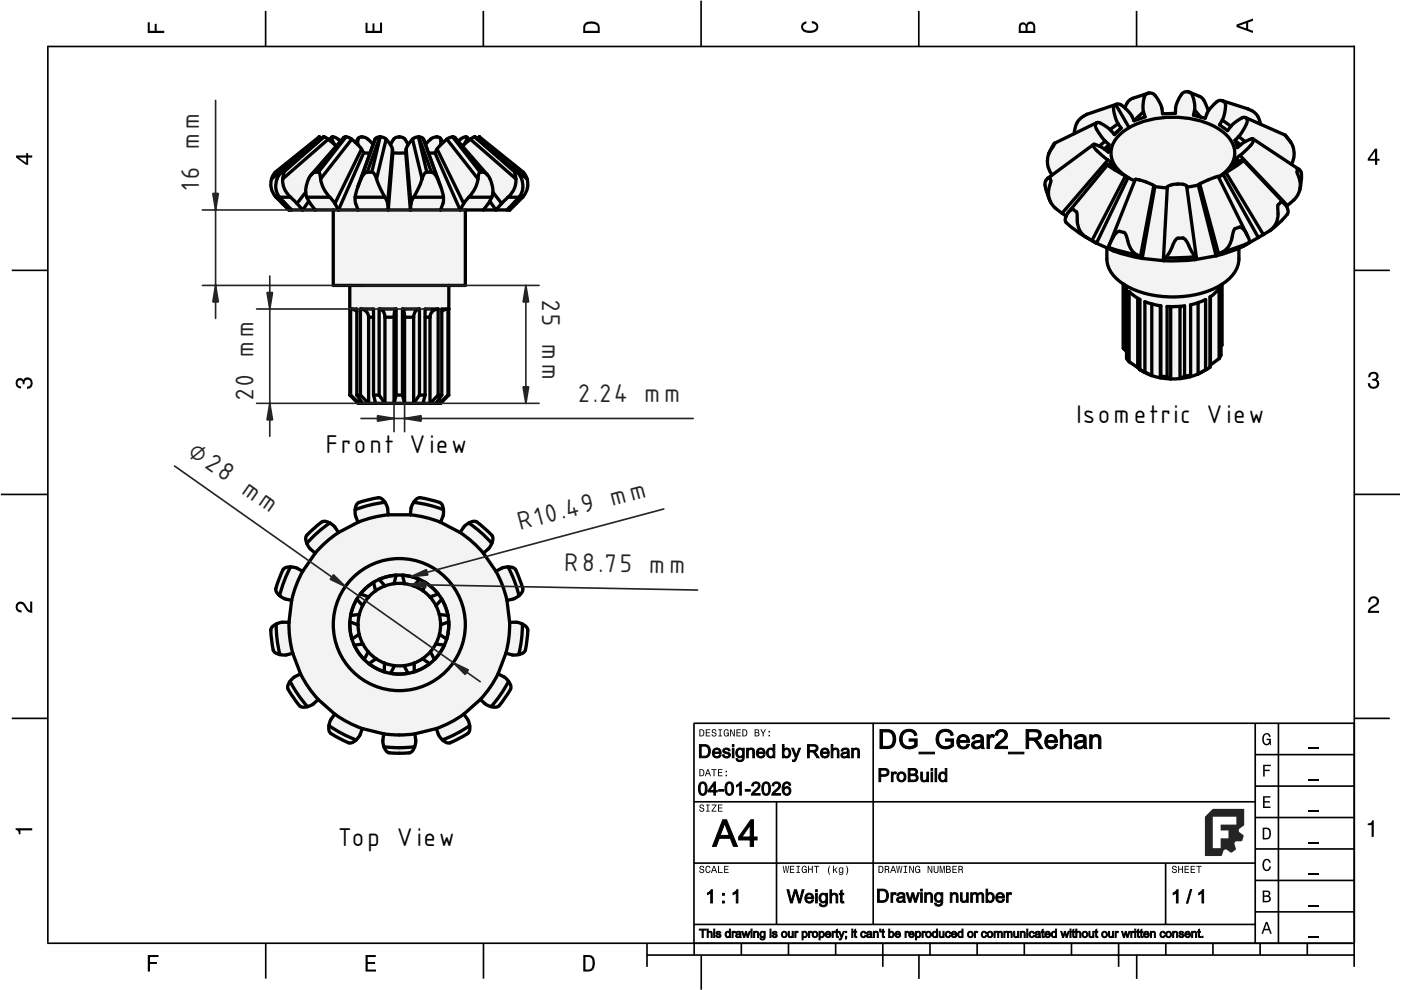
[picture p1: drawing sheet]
<svg xmlns="http://www.w3.org/2000/svg" width="297mm" height="210mm" viewBox="0 0 297 210" stroke-linecap="round" stroke-linejoin="round" font-family="sans-serif">
<defs><g id="words">
<g font-size="6.7" fill="#212529">
<text x="42.2" y="40.2" transform="rotate(-90 42.2 40.2)">16 mm</text>
<text x="115" y="63.5" transform="rotate(90 115 63.5)">25 mm</text>
<text x="53.7" y="84.9" transform="rotate(-90 53.7 84.9)">20 mm</text>
<text x="122.7" y="85.2">2.24 mm</text>
<text x="39.6" y="96.4" transform="rotate(35 39.6 96.4)">⌀28 mm</text>
<text x="110.3" y="112.5" transform="rotate(-15 110.3 112.5)">R10.49 mm</text>
<text x="119.6" y="121.1" transform="rotate(1 119.6 121.1)">R8.75 mm</text>
</g>
<g font-size="6.7">
<text x="228.3" y="89.7">Isometric View</text>
<text x="69.1" y="95.9">Front View</text>
<text x="71.8" y="179.4">Top View</text>
</g>
</g></defs>
<g fill="none" stroke="#000" stroke-width=".35">
<path d="M10.1 9.9h277.1M10.1 9.7v190.1M56.3 2.3v7.6M102.5 2.3v7.6M148.6 .1v9.8M194.8 2.3v7.6M241 2.3v7.6M287.1 9.7v195.3M2.5 57.3h7.5M287.2 57.3h7.5M.2 104.8h10M287.2 104.8h9.6"/>
<path d="M2.5 152.3h7.5M147.1 153.3h140.1M147.1 153.3v46.7M185.1 153.2v42.8M266.1 160h21.1M266.1 153.3v46.7M271.1 153.3v46.7M287.2 152.3h7.5M147.1 170h119.1M164.6 170v26M266.1 180h21.1M266.1 173.3h21.1"/>
<path d="M266.1 166.7h21.1M10 200h277.2M56.3 200v7.5M102.5 200v7.5M137.2 200v5M147.1 196h119.1M147.1 183h119.1M147.2 200v2.5M157.2 200v2.5M167.2 200v2.5M177.2 200v2.5M187.2 200v5"/>
<path d="M197.2 200v2.5M207.2 200v2.5M217.2 200v2.5M227.2 200v2.5M237.2 200v5M247.1 183v13M247.2 200v2.5M257.2 200v2.5M266.1 193.3h21.1M266.1 186.7h21.1M267.2 200v2.5M277.2 200v2.5"/>
<path d="M137.1 202.5h150.1M148.7 202.6v7.2M194.8 202.4v5.1M241 202.4v5.1"/>
</g>
<g fill="#000">
<path d="M31.3 4.7h.5v1.8h1v-1.4h.4v1.4h1.6v.5h-3.5z" fill-rule="evenodd"/>
<path d="M77.5 4.8h.4v1.7h1.1v-1.5h.4v1.5h1.2v-1.7h.4v2.2h-3.5z" fill-rule="evenodd"/>
<path d="M124.1 4.9a2.19 2.19 0 0 0-.4 2.1h3.5v-1.2a1.42 1.42 0 0 0-1.8-1.3zM124.4 5.2a2.14 2.14 0 0 1 2.3 .3v1h-2.6v-1z" fill-rule="evenodd"/>
<path d="M170.1 4.9l.9-.4v.5a.7 .7 0 0 0-.7 .5 .7 .7 0 0 0 .3 .8 1.69 1.69 0 0 0 2.5-.6 .9 .9 0 0 0-1-.8v-.5a1.24 1.24 0 0 1 1.4 1.1 1.24 1.24 0 0 1-1 1.4 2.22 2.22 0 0 1-2.5-.7l-.2-.5z" fill-rule="evenodd"/>
<path d="M216.2 5l-.2 .8v1.2h3.5v-1.3a.98 .98 0 0 0-.7-1.1 .98 .98 0 0 0-1.2 .6 .84 .84 0 0 0-1.4-.2zM216.5 5.3a.54 .54 0 0 1 .7-.1 .54 .54 0 0 1 .2 .6v.7h-1zM218 5.2a.62 .62 0 0 1 .7-.1 .62 .62 0 0 1 .4 .6v.8h-1.2z" fill-rule="evenodd"/>
<path d="M262.2 5.2v.5l3.5 1.3v-.5l-1.1-.3v-1.4l1.1-.4v-.5zM262.7 5.5l1.5-.6v1.1z" fill-rule="evenodd"/>
<path d="M3.4 33v.4l2.1 1.5h.5v-1.5h.8v-.4h-.8v-.5h-.4v.5zM4 33.4h1.6v1.1z" fill-rule="evenodd"/>
<path d="M291.5 31.5l-1.5 2.1v.5h1.5v.8h.5v-.8h.5v-.4h-.5v-2.2zM291.5 32.1v1.6h-1.1z" fill-rule="evenodd"/>
<path d="M3.6 80.4a.86 .86 0 0 1 1.4 .2 1.06 1.06 0 0 1 1.2-.5 1.06 1.06 0 0 1 .7 1.2 1.1 1.1 0 0 1-1.2 1.1v-.4a.71 .71 0 0 0 .8-1 .71 .71 0 0 0-1.3-.1v.6h-.4a.61 .61 0 0 0-.3-.8 .61 .61 0 0 0-.8 .2 .61 .61 0 0 0 .2 .8l.6 .2v.5a1.15 1.15 0 0 1-1.2-.7 1.15 1.15 0 0 1 .3-1.3z" fill-rule="evenodd"/>
<path d="M290.4 79.1a1.08 1.08 0 0 1 1.3-.2 1.08 1.08 0 0 1 .5 1.3l-.3 .3a1.06 1.06 0 0 1 .5 1.3 1.06 1.06 0 0 1-1.2 .6 1.1 1.1 0 0 1-1.2-1.2h.5a.71 .71 0 0 0 .9 .8 .71 .71 0 0 0 .1-1.2l-.5-.1v-.4a.61 .61 0 0 0 .7-.3 .61 .61 0 0 0-.2-.8 .61 .61 0 0 0-.8 .2l-.2 .6h-.4z" fill-rule="evenodd"/>
<path d="M3.6 127.9a1.22 1.22 0 0 1 2 .7l.4 .6 .4 .2v-1.9h.4v2.4a1.8 1.8 0 0 1-1.7-1.4 .71 .71 0 0 0-.9-.5 .71 .71 0 0 0-.5 .9 .71 .71 0 0 0 .9 .5v.5a1.18 1.18 0 0 1-1.2-.7 1.18 1.18 0 0 1 .2-1.3z" fill-rule="evenodd"/>
<path d="M290.4 126.7a1.18 1.18 0 0 1 1.9 .3 1.18 1.18 0 0 1-1 1.7l-.5 .4-.3 .4h1.9v.4h-2.4a1.8 1.8 0 0 1 1.4-1.7 .71 .71 0 0 0 .5-.9 .71 .71 0 0 0-.9-.5 .71 .71 0 0 0-.5 .9h-.4z" fill-rule="evenodd"/>
<path d="M148.3 154.6v1.5h.5a.77 .77 0 0 0 .6-.7 .77 .77 0 0 0-.6-.8zM148.5 154.8a.58 .58 0 0 1 .6 .6 .58 .58 0 0 1-.6 .6zM149.6 154.6v1.5h1v-.1h-.8v-.6h.7v-.1h-.7v-.5h.8v-.2zM151 154.7a.53 .53 0 0 0 0 .6 .53 .53 0 0 0 .6 .2 .32 .32 0 0 1-.2 .5 .32 .32 0 0 1-.4-.4h-.1a.5 .5 0 0 0 .6 .6 .5 .5 0 0 0 .2-.9l-.4-.1a.28 .28 0 0 1-.1-.3 .28 .28 0 0 1 .3-.2 .28 .28 0 0 1 .2 .4h.2a.51 .51 0 0 0-.3-.5 .51 .51 0 0 0-.6 .1zM152.3 154.6v.2h.3v1.2h-.3v.1h.8v-.1h-.3v-1.2h.3v-.2zM153.6 154.8a.81 .81 0 0 0 .5 1.4l.3-.3 .1 .2v-.8h-.5v.2h.3l-.2 .5a.6 .6 0 0 1-.5-.6 .6 .6 0 0 1 .5-.6l.2 .3h.2l-.2-.4a.53 .53 0 0 0-.7 .1zM154.8 154.6v1.5h.2v-1.2l.6 1.2h.2v-1.5h-.2v1.3l-.6-1.3zM156.1 154.6v1.5h1v-.1h-.8v-.6h.7v-.1h-.7v-.5h.8v-.2zM157.4 154.6v1.5h.5a.77 .77 0 0 0 .6-.7 .77 .77 0 0 0-.6-.8zM157.6 154.8a.58 .58 0 0 1 .6 .6 .58 .58 0 0 1-.6 .6zM160 154.6v1.5h.6a.42 .42 0 0 0 .4-.3 .42 .42 0 0 0-.2-.5l.2-.2-.1-.4zM160.2 154.8h.3a.23 .23 0 0 1 .3 .2 .23 .23 0 0 1-.3 .3h-.3zM160.2 155.4h.3a.26 .26 0 0 1 .3 .3 .26 .26 0 0 1-.3 .3h-.3zM161.2 154.6l.5 .9v.6h.2v-.6l.5-.9h-.2l-.4 .7-.4-.7zM162.9 155.8v.3h.3v-.3zM162.9 155v.3h.3v-.3z" fill-rule="evenodd"/>
<path d="M267.9 155.8a.85 .85 0 0 1 .9-.4 .85 .85 0 0 1 .6 .8h-.3l-.1-.2a.49 .49 0 0 0-.4-.3 .49 .49 0 0 0-.5 .3 1.2 1.2 0 0 0 .4 1.7 .66 .66 0 0 0 .6-.8h-.6v-.3h1v1.4h-.2l-.1-.4-.3 .3a.85 .85 0 0 1-1.2-.6v-1.1z" fill-rule="evenodd"/>
<path d="M3.3 175.6h3.5v.5h-2.5v.8h-.3a.77 .77 0 0 0-.7-1z" fill-rule="evenodd"/>
<path d="M148.4 170.7a.53 .53 0 0 0 0 .6 .53 .53 0 0 0 .6 .2 .32 .32 0 0 1-.2 .5 .32 .32 0 0 1-.4-.4h-.2a.5 .5 0 0 0 .7 .5 .5 .5 0 0 0 .2-.8l-.4-.1a.28 .28 0 0 1-.1-.4 .28 .28 0 0 1 .3-.1 .28 .28 0 0 1 .2 .3h.2a.51 .51 0 0 0-.3-.4 .51 .51 0 0 0-.6 .1zM149.7 170.6v.2h.3v1.1h-.3v.2h.8v-.2h-.3v-1.1h.3v-.2zM150.9 170.6v.2h.8l-.9 1.3h1.1v-.2h-.8l.8-1.3zM152.2 170.6v1.5h1v-.2h-.8v-.5h.7v-.2h-.7v-.4h.8v-.2z" fill-rule="evenodd"/>
<path d="M148.3 163.1v1.5h.5a.77 .77 0 0 0 .6-.8 .77 .77 0 0 0-.6-.7zM148.5 163.3a.58 .58 0 0 1 .6 .5 .58 .58 0 0 1-.6 .6zM150 163.1l-.6 1.5h.2l.2-.5h.6l.1 .5h.2l-.5-1.5zM150.1 163.3l.2 .7h-.4zM150.8 163.1v.2h.5v1.3h.2v-1.3h.4v-.2zM152.2 163.1v1.5h1v-.2h-.8v-.5h.7v-.2h-.7v-.4h.8v-.2zM153.8 164.3v.3h.3v-.3zM153.8 163.4v.3h.3v-.3z" fill-rule="evenodd"/>
<path d="M267.8 168.8h1.5v.3h-1.2v.8h1.1v.3h-1.1v.8h1.3v.3h-1.6z" fill-rule="evenodd"/>
<path d="M267.8 162.1h1.6v.3h-1.3v.8h1.1v.3h-1.1v1.1h-.3z" fill-rule="evenodd"/>
<path d="M267.7 175.5v2.5h.8a1.37 1.37 0 0 0 .7-2.2 1.56 1.56 0 0 0-1.5-.3zM268.1 175.8a.98 .98 0 0 1 1.1 .7 .98 .98 0 0 1-.7 1.2h-.4z" fill-rule="evenodd"/>
<path d="M290 174.6a.77 .77 0 0 0 .9-.7h.4v3.5h-.5v-2.5h-.8z" fill-rule="evenodd"/>
<path d="M148.4 183.7a.53 .53 0 0 0 0 .6 .53 .53 0 0 0 .6 .2 .32 .32 0 0 1-.2 .5 .32 .32 0 0 1-.4-.4h-.2a.5 .5 0 0 0 .7 .5 .5 .5 0 0 0 .2-.8l-.4-.1a.28 .28 0 0 1-.1-.4 .28 .28 0 0 1 .3-.1 .28 .28 0 0 1 .2 .3h.2a.51 .51 0 0 0-.3-.4 .51 .51 0 0 0-.6 .1zM149.7 183.8l-.1 .2a.67 .67 0 0 0 0 .8 .67 .67 0 0 0 .9 .2l.1-.5h-.2l-.2 .4a.61 .61 0 0 1-.4-.6 .61 .61 0 0 1 .4-.6l.2 .3h.2l-.2-.3a.5 .5 0 0 0-.7 .1zM151.3 183.6l-.6 1.5h.2l.2-.5h.6l.1 .5h.2l-.5-1.5zM151.4 183.8l.2 .7h-.4zM152.2 183.6v1.5h1v-.2h-.8v-1.3zM153.5 183.6v1.5h1v-.2h-.8v-.5h.7v-.2h-.7v-.4h.8v-.2z" fill-rule="evenodd"/>
<path d="M166 183.6l.2 1.5h.2l.2-1.3 .2 1.3h.2l.3-1.5h-.2l-.2 1.3-.2-1.3h-.2l-.2 1.3-.2-1.3zM167.5 183.6v1.5h.9v-.2h-.7v-.5h.6v-.2h-.6v-.4h.7v-.2zM168.9 183.6v.2h.2v1.1h-.2v.2h.7v-.2h-.3v-1.1h.3v-.2zM170.1 183.8a.82 .82 0 0 0 .5 1.3l.3-.2 .2 .2v-.8h-.6v.2h.4l-.2 .4a.6 .6 0 0 1-.5-.6 .6 .6 0 0 1 .4-.6l.2 .3h.2l-.1-.3a.53 .53 0 0 0-.8 .1zM171.3 183.6v1.5h.2v-.7h.6v.7h.2v-1.5h-.2v.6h-.6v-.6zM172.6 183.6v.2h.4v1.3h.2v-1.3h.5v-.2zM175.9 183.5a1.35 1.35 0 0 0 .1 2 1.84 1.84 0 0 1 0-2zM176.6 183.5v1.6h.2v-.4l.2-.2 .3 .6h.3l-.5-.8 .5-.4h-.3l-.5 .5v-.9zM177.9 184a.59 .59 0 0 0-.1 .8 .59 .59 0 0 0 .7 .3l.1-.2a.31 .31 0 0 1-.1 .4 .31 .31 0 0 1-.5-.1h-.1a.47 .47 0 0 0 .5 .3 .47 .47 0 0 0 .4-.5v-1.1h-.2v.2l-.3-.2zM178.1 184.2l.1-.1a.42 .42 0 0 1 .4 .4 .42 .42 0 0 1-.4 .4l-.2-.2zM179.3 183.5a1.85 1.85 0 0 1 0 2 1.22 1.22 0 0 0 0-2z" fill-rule="evenodd"/>
<path d="M186.3 183.6v1.5h.5a.77 .77 0 0 0 .6-.8 .77 .77 0 0 0-.6-.7zM186.5 183.8a.58 .58 0 0 1 .6 .5 .58 .58 0 0 1-.6 .6zM187.6 183.6v1.5h.2v-.7a.45 .45 0 0 1 .5 .2 .45 .45 0 0 1 .1 .5l.2-.1-.3-.7a.42 .42 0 0 0 .2-.4 .42 .42 0 0 0-.4-.3zM187.8 183.8h.2a.26 .26 0 0 1 .3 .2 .26 .26 0 0 1-.3 .3h-.2zM189.3 183.6l-.6 1.5h.2l.2-.5h.6l.1 .5h.2l-.5-1.5zM189.4 183.8l.2 .7h-.5zM190 183.6l.3 1.5h.1l.3-1.3 .2 1.3h.2l.2-1.5h-.1l-.2 1.3-.2-1.3h-.2l-.2 1.3-.2-1.3zM191.6 183.6v.2h.3v1.1h-.3v.2h.7v-.2h-.2v-1.1h.2v-.2zM192.8 183.6v1.5h.2v-1.2l.5 1.2h.3v-1.5h-.2v1.2l-.6-1.2zM194.2 183.8a.81 .81 0 0 0 .5 1.3l.3-.2 .1 .2v-.8h-.5v.2h.3l-.2 .4a.6 .6 0 0 1-.5-.6 .6 .6 0 0 1 .5-.6l.2 .3h.2l-.2-.3a.53 .53 0 0 0-.7 .1zM196.7 183.6v1.5h.2v-1.2l.5 1.2h.3v-1.5h-.2v1.2l-.6-1.2zM198 183.6v.9a.52 .52 0 0 0 .5 .6 .52 .52 0 0 0 .5-.6v-.9h-.2v.9a.33 .33 0 0 1-.3 .4 .33 .33 0 0 1-.3-.4v-.9zM199.2 183.6v1.5h.2v-1.4l.3 1.4h.2l.2-1.4v1.4h.2v-1.5h-.3l-.2 1.3-.3-1.3zM200.6 183.6v1.5h.5a.42 .42 0 0 0 .5-.3 .42 .42 0 0 0-.3-.5l.2-.2-.1-.4zM200.8 183.8h.3a.23 .23 0 0 1 .2 .2 .23 .23 0 0 1-.2 .2h-.3zM200.8 184.4h.3a.26 .26 0 0 1 .3 .2 .26 .26 0 0 1-.3 .3h-.3zM201.9 183.6v1.5h1v-.2h-.8v-.5h.7v-.2h-.7v-.4h.8v-.2zM203.2 183.6v1.5h.2v-.7a.45 .45 0 0 1 .5 .2 .45 .45 0 0 1 .1 .5l.2-.1-.3-.7a.42 .42 0 0 0 .2-.4 .42 .42 0 0 0-.4-.3zM203.4 183.8h.2a.26 .26 0 0 1 .3 .2 .26 .26 0 0 1-.3 .3h-.2z" fill-rule="evenodd"/>
<path d="M248.6 183.7a.53 .53 0 0 0 0 .6 .53 .53 0 0 0 .6 .2 .32 .32 0 0 1-.2 .5 .32 .32 0 0 1-.3-.4h-.2a.5 .5 0 0 0 .6 .5 .5 .5 0 0 0 .2-.8l-.4-.1a.28 .28 0 0 1-.1-.4 .28 .28 0 0 1 .3-.1 .28 .28 0 0 1 .2 .3h.2a.51 .51 0 0 0-.3-.4 .51 .51 0 0 0-.6 .1zM249.8 183.6v1.5h.2v-.7h.6v.7h.2v-1.5h-.2v.6h-.6v-.6zM251.1 183.6v1.5h1v-.2h-.8v-.5h.7v-.2h-.7v-.4h.8v-.2zM252.4 183.6v1.5h1v-.2h-.8v-.5h.7v-.2h-.7v-.4h.8v-.2zM253.6 183.6v.2h.5v1.3h.2v-1.3h.5v-.2z" fill-rule="evenodd"/>
<path d="M268.4 195.5l-1 2.5h.4l.2-.8h1l.3 .8h.3l-.9-2.5zM268.5 195.8l.4 1.1h-.7z" fill-rule="evenodd"/>
<path d="M267.7 188.8v2.5h1a.7 .7 0 0 0 .7-.5 .7 .7 0 0 0-.4-.8 .61 .61 0 0 0 .3-.8 .61 .61 0 0 0-.7-.4zM268 189.1h.6a.38 .38 0 0 1 .4 .4 .38 .38 0 0 1-.5 .3h-.5zM268 190.2h.6a.44 .44 0 0 1 .5 .4 .44 .44 0 0 1-.5 .4h-.6z" fill-rule="evenodd"/>
<path d="M267.9 182.4a.85 .85 0 0 1 .9-.3 .85 .85 0 0 1 .6 .8h-.3l-.1-.2a.47 .47 0 0 0-.4-.3 .47 .47 0 0 0-.4 .2 1.21 1.21 0 0 0 .4 1.8 .64 .64 0 0 0 .5-.7h.4a.89 .89 0 0 1-.8 1 .89 .89 0 0 1-1-.7v-1.2z" fill-rule="evenodd"/>
<path d="M31.3 202.5h2.3v.4h-1.8v1.1h1.5v.4h-1.5v1.6h-.5z" fill-rule="evenodd"/>
<path d="M77.5 202.5h2.2v.4h-1.7v1.1h1.5v.4h-1.5v1.2h1.7v.4h-2.2z" fill-rule="evenodd"/>
<path d="M123.7 202.5v3.5h1.1a1.42 1.42 0 0 0 1.3-1.8 1.38 1.38 0 0 0-1.3-1.7zM124.1 202.9l1.1 .1a1.89 1.89 0 0 1 0 2.5l-1.1 .1z" fill-rule="evenodd"/>
</g>
<path d="M277.5 158.7h2.1M277.5 178.7h2.1M277.5 172h2.1M277.5 165.4h2.1M277.5 198.7h2.1M277.5 192h2.1M277.5 185.4h2.1" fill="none" stroke="#000" stroke-width=".25"/>
<g fill="#000" stroke="#000" stroke-width=".21">
<path d="M153.2 173.8h.8l2.3 5.6h-.8l-.7-1.7h-2.3l-.6 1.7h-.8zM153.6 174.4l-.9 2.7h1.9zM159.2 173.8h.6v3.7h.7v.6h-.7v1.3h-.7v-1.3h-2.5v-.6zM159.1 174.9l-1.8 2.6h1.8z"/>
<path d="M148.3 197h1.4v.2h-.6v1.6h-.2v-1.6h-.6zM149.9 197h.3v.6a.46 .46 0 0 1 .5-.1 .46 .46 0 0 1 .3 .5v.8h-.2v-.8a.32 .32 0 0 0-.4-.3 .32 .32 0 0 0-.2 .4v.7h-.3zM151.3 197h.2v.2h-.2zM151.3 197.5h.2v1.3h-.2zM151.9 197.6l.2-.1a.51 .51 0 0 1 .7 .3h-.2a.25 .25 0 0 0-.3-.2 .25 .25 0 0 0-.2 .3l.1 .1a.45 .45 0 0 1 .6 .2 .45 .45 0 0 1-.2 .5h-.6l-.2-.3h.2a.29 .29 0 0 0 .3 .3 .29 .29 0 0 0 .3-.4 .55 .55 0 0 1-.7-.6zM153.9 197.6l.4-.2 .3 .2v-.6h.3v1.8h-.2v-.2a.62 .62 0 0 1-.9-.1 .62 .62 0 0 1 .1-.9zM154.1 197.8a.45 .45 0 0 0-.2 .6 .45 .45 0 0 0 .7 .1v-.7l-.3-.2zM155.2 197.5h.2v.2l.4-.2v.2a.29 .29 0 0 0-.3 .1 .29 .29 0 0 0-.1 .3v.7h-.2zM156.1 197.6h.1a.58 .58 0 0 1 .7-.1 .58 .58 0 0 1 .2 .7l.1 .6h-.3v-.2a.46 .46 0 0 1-.7 .2 .46 .46 0 0 1-.1-.7l.8-.1a.33 .33 0 0 0-.3-.4 .33 .33 0 0 0-.4 .3l-.2-.1zM156.3 198.3a.31 .31 0 0 0 .2 .4 .31 .31 0 0 0 .4-.4v-.2zM157.3 197.5h.2l.3 1 .3-1h.2l.2 1 .3-1h.2l-.4 1.3h-.2l-.2-1-.3 1h-.2zM159.2 197h.3v.2h-.3zM159.2 197.5h.3v1.3h-.3zM159.8 197.5h.2v.2a.46 .46 0 0 1 .5-.2 .46 .46 0 0 1 .3 .5v.8h-.2v-.8a.3 .3 0 0 0-.2-.4 .3 .3 0 0 0-.4 .3v.9h-.2zM161.2 197.6l.3-.1 .5 .1v-.1h.2v1.1a.57 .57 0 0 1-.4 .7 .57 .57 0 0 1-.7-.4h.2a.36 .36 0 0 0 .5 .2 .36 .36 0 0 0 .2-.5 .62 .62 0 0 1-.8-.1 .62 .62 0 0 1 0-.9zM161.4 197.7a.44 .44 0 0 0-.1 .7 .44 .44 0 0 0 .6 .1 .44 .44 0 0 0 .1-.6 .44 .44 0 0 0-.6-.2zM163.3 197h.2v.2h-.2zM163.3 197.5h.2v1.3h-.2zM163.8 197.6l.2-.1a.51 .51 0 0 1 .7 .3h-.2a.25 .25 0 0 0-.3-.2 .25 .25 0 0 0-.2 .3l.1 .1a.45 .45 0 0 1 .6 .2 .45 .45 0 0 1-.2 .5h-.6l-.2-.3h.2a.29 .29 0 0 0 .4 .3 .29 .29 0 0 0 .2-.4 .55 .55 0 0 1-.7-.6zM165.7 198.1a.65 .65 0 0 1 1.3 0 .65 .65 0 0 1-1.3 0zM166 197.8a.44 .44 0 0 0-.1 .6 .44 .44 0 0 0 .7-.1l-.1-.5-.2-.2zM167.1 197.5h.3v.7a.32 .32 0 0 0 .3 .4 .32 .32 0 0 0 .3-.4v-.7h.2v1.3h-.2v-.2a.46 .46 0 0 1-.6 .2 .46 .46 0 0 1-.3-.5zM168.5 197.5h.2v.2l.4-.2 .1 .2a.29 .29 0 0 0-.4 .1 .29 .29 0 0 0-.1 .3v.7h-.2zM170.1 197.5h.2v.1a.59 .59 0 0 1 .9 .5 .59 .59 0 0 1-.9 .5v.7h-.2zM170.4 197.8l-.1 .6 .2 .2a.47 .47 0 0 0 .5-.5 .47 .47 0 0 0-.5-.4zM171.4 197.5h.2v.2l.4-.2 .1 .2a.29 .29 0 0 0-.4 .1 .29 .29 0 0 0 0 .3v.7h-.3zM172.2 198.1a.65 .65 0 0 1 1.3 0 .65 .65 0 0 1-1.3 0zM172.5 197.8a.44 .44 0 0 0 0 .6 .44 .44 0 0 0 .6-.1v-.5l-.3-.2zM173.7 197.5h.2v.1a.59 .59 0 0 1 .9 .5 .59 .59 0 0 1-.9 .5v.7h-.2zM174 197.8l-.1 .6 .2 .2a.47 .47 0 0 0 .5-.5 .47 .47 0 0 0-.5-.4zM175.1 197.6a.6 .6 0 0 1 .8-.1 .6 .6 0 0 1 .3 .7h-1a.38 .38 0 0 0 .3 .4 .38 .38 0 0 0 .4-.2h.3a.65 .65 0 0 1-1 .3 .65 .65 0 0 1-.1-1.1zM175.3 197.7l-.1 .3h.7l-.2-.3zM176.4 197.5h.2v.2l.4-.2 .1 .2a.29 .29 0 0 0-.4 .1 .29 .29 0 0 0 0 .3v.7h-.3zM177.3 197.2l.2-.2v.5h.2v.1h-.2v.8l.3 .4a.32 .32 0 0 1-.4-.1 .32 .32 0 0 1-.1-.3v-.8h-.2zM177.8 197.5h.3l.3 1 .4-1h.2l-.5 1.3a.45 .45 0 0 1-.6 .5v-.2h.3l.1-.3zM179.3 197.5h.2v.2h-.2zM179.3 198.5h.2v.4l-.2 .2zM180.6 197h.2v.2h-.2zM180.6 197.5h.2v1.3h-.2zM181.2 197.2l.2-.2v.5h.2v.1h-.2v.8l.3 .4a.32 .32 0 0 1-.4-.1 .32 .32 0 0 1-.1-.3v-.8h-.2zM182.6 197.6l.7-.1 .3 .4h-.2l-.1-.2a.44 .44 0 0 0-.6 .4 .44 .44 0 0 0 .6 .4l.1-.2h.2a.61 .61 0 0 1-.9 .4 .61 .61 0 0 1-.2-.9zM183.8 197.6h.1a.58 .58 0 0 1 .8-.1 .58 .58 0 0 1 .1 .7l.1 .6h-.2l-.1-.2a.46 .46 0 0 1-.6 .2 .46 .46 0 0 1-.1-.7l.7-.1a.33 .33 0 0 0-.3-.4 .33 .33 0 0 0-.3 .3l-.3-.1zM184 198.3a.31 .31 0 0 0 .3 .4 .31 .31 0 0 0 .3-.4v-.2zM185.2 197.5h.2v.2a.46 .46 0 0 1 .5-.2 .46 .46 0 0 1 .3 .5v.8h-.2v-.8a.3 .3 0 0 0-.2-.4 .3 .3 0 0 0-.4 .3v.9h-.2zM186.5 197h.3l-.1 .6h-.1zM187.1 197.2l.2-.2v.5h.2v.1h-.2v.8l.2 .4a.32 .32 0 0 1-.3-.1 .32 .32 0 0 1-.1-.3v-.8h-.2zM188.4 197h.2v.6a.59 .59 0 0 1 1 .5 .59 .59 0 0 1-1 .5v.2h-.2zM188.7 197.8a.44 .44 0 0 0-.1 .6 .44 .44 0 0 0 .6 .1v-.7l-.2-.2zM189.9 197.6a.6 .6 0 0 1 .7-.1 .6 .6 0 0 1 .3 .7h-.9a.38 .38 0 0 0 .2 .4 .38 .38 0 0 0 .5-.2h.2a.65 .65 0 0 1-1 .3 .65 .65 0 0 1 0-1.1zM190.1 197.7l-.1 .3h.7l-.2-.3zM191.9 197.5h.2v.2l.4-.2v.2a.29 .29 0 0 0-.3 .1 .29 .29 0 0 0-.1 .3v.7h-.2zM192.8 197.6a.6 .6 0 0 1 .7-.1 .6 .6 0 0 1 .3 .7h-.9a.38 .38 0 0 0 .3 .4 .38 .38 0 0 0 .4-.2h.2a.65 .65 0 0 1-1 .3 .65 .65 0 0 1 0-1.1zM193 197.7l-.1 .3h.7l-.2-.3zM194.1 197.5h.2v.1a.59 .59 0 0 1 .9 .5 .59 .59 0 0 1-.9 .5v.7h-.2zM194.4 197.8l-.1 .6 .2 .2a.47 .47 0 0 0 .5-.5 .47 .47 0 0 0-.5-.4zM195.5 197.5h.2v.2l.4-.2v.2a.29 .29 0 0 0-.3 .1 .29 .29 0 0 0-.1 .3v.7h-.2zM196.2 198.1a.7 .7 0 0 1 1.4 0 .7 .7 0 0 1-1.4 0zM196.6 197.8a.44 .44 0 0 0-.1 .6 .44 .44 0 0 0 .7-.1l-.1-.5-.2-.2zM197.8 197.6l.4-.2 .3 .2v-.6h.3v1.8h-.2v-.2a.62 .62 0 0 1-.9-.1 .62 .62 0 0 1 .1-.9zM198 197.8a.45 .45 0 0 0-.2 .6 .45 .45 0 0 0 .7 .1v-.7l-.3-.2zM199.1 197.5h.2v.7a.32 .32 0 0 0 .3 .4 .32 .32 0 0 0 .3-.4v-.7h.3v1.3h-.2v-.2a.46 .46 0 0 1-.6 .2 .46 .46 0 0 1-.3-.5zM200.6 197.6l.6-.1 .3 .4h-.2l-.1-.2a.44 .44 0 0 0-.5 .4 .44 .44 0 0 0 .5 .4l.1-.2h.3a.61 .61 0 0 1-.9 .4 .61 .61 0 0 1-.2-.9zM201.8 197.6a.6 .6 0 0 1 .8-.1 .6 .6 0 0 1 .3 .7h-1a.38 .38 0 0 0 .3 .4 .38 .38 0 0 0 .4-.2h.3a.65 .65 0 0 1-1 .3 .65 .65 0 0 1-.1-1.1zM202 197.7l-.1 .3h.7l-.2-.3zM203.2 197.6l.4-.2 .4 .2v-.6h.2v1.8h-.2v-.2a.62 .62 0 0 1-.9-.1 .62 .62 0 0 1 .1-.9zM203.4 197.8a.45 .45 0 0 0-.1 .6 .45 .45 0 0 0 .6 .1v-.7l-.3-.2zM205.1 198.1a.65 .65 0 0 1 1.3 0 .65 .65 0 0 1-1.3 0zM205.5 197.8a.44 .44 0 0 0-.1 .6 .44 .44 0 0 0 .7-.1l-.1-.5-.3-.2zM206.6 197.5h.2v.2l.4-.2v.2a.29 .29 0 0 0-.3 .1 .29 .29 0 0 0-.1 .3v.7h-.2zM208.2 197.6l.6-.1 .4 .4h-.2l-.2-.2a.44 .44 0 0 0-.5 .4 .44 .44 0 0 0 .6 .4l.1-.2h.2a.61 .61 0 0 1-.9 .4 .61 .61 0 0 1-.2-.9zM209.3 198.1a.65 .65 0 0 1 1.3 0 .65 .65 0 0 1-1.3 0zM209.6 197.8a.44 .44 0 0 0 0 .6 .44 .44 0 0 0 .7-.1l-.1-.5-.3-.2zM210.8 197.5h.2v.2a.44 .44 0 0 1 .7 0l.3-.2 .4 .1 .1 1.2h-.2v-.8a.27 .27 0 0 0-.2-.4 .27 .27 0 0 0-.3 .2v1h-.3v-.9a.3 .3 0 0 0-.4-.2 .3 .3 0 0 0-.1 .4v.7h-.2zM212.8 197.5h.2v.2a.44 .44 0 0 1 .8 0l.2-.2 .5 .1 .1 1.2h-.2v-.8a.27 .27 0 0 0-.2-.4 .27 .27 0 0 0-.3 .2l-.1 1h-.2v-.9a.3 .3 0 0 0-.4-.2 .3 .3 0 0 0-.1 .4v.7h-.3zM214.9 197.5h.2v.7a.32 .32 0 0 0 .4 .4 .32 .32 0 0 0 .2-.4v-.7h.3v1.3h-.2v-.2a.46 .46 0 0 1-.6 .2 .46 .46 0 0 1-.3-.5zM216.3 197.5h.2v.2a.46 .46 0 0 1 .6-.2 .46 .46 0 0 1 .3 .5v.8h-.3v-.8a.3 .3 0 0 0-.2-.4 .3 .3 0 0 0-.3 .3l-.1 .9h-.2zM217.7 197h.2v.2h-.2zM217.7 197.5h.2v1.3h-.2zM218.3 197.6l.7-.1 .3 .4h-.2l-.1-.2a.44 .44 0 0 0-.6 .4 .44 .44 0 0 0 .6 .4l.1-.2h.2a.61 .61 0 0 1-.9 .4 .61 .61 0 0 1-.1-.9zM219.6 197.6a.58 .58 0 0 1 .8-.1 .58 .58 0 0 1 .1 .7l.1 .6h-.2l-.1-.2a.46 .46 0 0 1-.6 .2 .46 .46 0 0 1-.1-.7l.7-.1a.33 .33 0 0 0-.3-.4 .33 .33 0 0 0-.3 .3l-.2-.1zM219.7 198.3a.31 .31 0 0 0 .3 .4 .31 .31 0 0 0 .3-.4v-.2zM220.9 197.2l.2-.2v.5h.3v.1h-.3v.8l.3 .4a.32 .32 0 0 1-.4-.1 .32 .32 0 0 1-.1-.3v-.8h-.1zM221.7 197.6a.6 .6 0 0 1 .7-.1 .6 .6 0 0 1 .3 .7h-1a.38 .38 0 0 0 .3 .4 .38 .38 0 0 0 .5-.2h.2a.65 .65 0 0 1-1 .3 .65 .65 0 0 1 0-1.1zM221.9 197.7l-.2 .3h.8l-.2-.3zM223 197.6l.4-.2 .4 .2v-.6h.2v1.8h-.2v-.2a.62 .62 0 0 1-.9-.1 .62 .62 0 0 1 .1-.9zM223.2 197.8a.45 .45 0 0 0-.1 .6 .45 .45 0 0 0 .6 .1v-.7l-.2-.2zM224.9 197.5h.2l.3 1 .3-1h.2l.3 1 .3-1h.2l-.4 1.3h-.3l-.2-1-.3 1h-.2zM226.9 197h.2v.2h-.2zM226.9 197.5h.2v1.3h-.2zM227.4 197.2l.3-.2v.5h.2v.1h-.2v.8l.2 .4a.32 .32 0 0 1-.3-.1 .32 .32 0 0 1-.2-.3v-.8h-.1zM228.1 197h.2v.6a.46 .46 0 0 1 .6-.1 .46 .46 0 0 1 .3 .5v.8h-.3v-.8a.32 .32 0 0 0-.3-.3 .32 .32 0 0 0-.3 .4v.7h-.2zM229.4 198.1a.65 .65 0 0 1 1.3 0 .65 .65 0 0 1-1.3 0zM229.7 197.8a.44 .44 0 0 0 0 .6 .44 .44 0 0 0 .7-.1l-.1-.5-.3-.2zM230.9 197.5h.2v.7a.32 .32 0 0 0 .3 .4 .32 .32 0 0 0 .3-.4v-.7h.2v1.3h-.2v-.2a.46 .46 0 0 1-.5 .2 .46 .46 0 0 1-.3-.5zM232.3 197.2l.2-.2v.5h.2v.1h-.2v.8l.3 .4a.32 .32 0 0 1-.4-.1 .32 .32 0 0 1-.1-.3v-.8h-.2zM233.6 198.1a.65 .65 0 0 1 1.3 0 .65 .65 0 0 1-1.3 0zM233.9 197.8a.44 .44 0 0 0-.1 .6 .44 .44 0 0 0 .7-.1l-.1-.5-.2-.2zM235 197.5h.3v.7a.32 .32 0 0 0 .3 .4 .32 .32 0 0 0 .3-.4v-.7h.2v1.3h-.2v-.2a.46 .46 0 0 1-.6 .2 .46 .46 0 0 1-.3-.5zM236.4 197.5h.2v.2l.4-.2 .1 .2a.29 .29 0 0 0-.4 .1 .29 .29 0 0 0-.1 .3v.7h-.2zM237.8 197.5h.2l.3 1 .3-1h.2l.3 1 .3-1h.2l-.4 1.3h-.3l-.2-1-.3 1h-.2zM239.8 197.5h.2v.2l.3-.2 .1 .2a.29 .29 0 0 0-.4 .1 .29 .29 0 0 0 0 .3v.7h-.2zM240.6 197h.2v.2h-.2zM240.6 197.5h.2v1.3h-.2zM241.2 197.2l.2-.2v.5h.2v.1h-.2v.8l.3 .4a.32 .32 0 0 1-.4-.1 .32 .32 0 0 1-.1-.3v-.8h-.2zM241.9 197.2l.2-.2v.5h.2v.1h-.2v.8l.2 .4a.32 .32 0 0 1-.3-.1 .32 .32 0 0 1-.1-.3v-.8h-.2zM242.6 197.6a.6 .6 0 0 1 .7-.1 .6 .6 0 0 1 .3 .7h-.9a.38 .38 0 0 0 .3 .4 .38 .38 0 0 0 .4-.2h.2a.65 .65 0 0 1-1 .3 .65 .65 0 0 1 0-1.1zM242.8 197.7l-.1 .3h.7l-.2-.3zM243.9 197.5h.2v.2a.46 .46 0 0 1 .6-.2 .46 .46 0 0 1 .3 .5v.8h-.3v-.8a.3 .3 0 0 0-.2-.4 .3 .3 0 0 0-.3 .3l-.1 .9h-.2zM246.1 197.6l.6-.1 .3 .4h-.2l-.1-.2a.44 .44 0 0 0-.5 .4 .44 .44 0 0 0 .5 .4l.1-.2h.3a.61 .61 0 0 1-.9 .4 .61 .61 0 0 1-.2-.9zM247.2 198.1a.65 .65 0 0 1 1.3 0 .65 .65 0 0 1-1.3 0zM247.5 197.8a.44 .44 0 0 0-.1 .6 .44 .44 0 0 0 .7-.1l-.1-.5-.2-.2zM248.6 197.5h.2v.2a.46 .46 0 0 1 .6-.2 .46 .46 0 0 1 .3 .5v.8h-.2v-.8a.3 .3 0 0 0-.3-.4 .3 .3 0 0 0-.3 .3v.9h-.3zM250.1 197.6l.2-.1a.51 .51 0 0 1 .7 .3h-.3a.25 .25 0 0 0-.2-.2 .25 .25 0 0 0-.3 .3l.2 .1a.45 .45 0 0 1 .5 .2 .45 .45 0 0 1-.1 .5h-.7l-.2-.3h.3a.29 .29 0 0 0 .3 .3 .29 .29 0 0 0 .2-.4 .55 .55 0 0 1-.7-.6zM251.4 197.6a.6 .6 0 0 1 .7-.1 .6 .6 0 0 1 .3 .7h-1a.38 .38 0 0 0 .3 .4 .38 .38 0 0 0 .5-.2h.2a.65 .65 0 0 1-1 .3 .65 .65 0 0 1 0-1.1zM251.5 197.7l-.1 .3h.8l-.2-.3zM252.7 197.5h.2v.2a.46 .46 0 0 1 .5-.2 .46 .46 0 0 1 .3 .5v.8h-.2v-.8a.3 .3 0 0 0-.2-.4 .3 .3 0 0 0-.4 .3v.9h-.2zM254.1 197.2l.2-.2v.5h.2v.1h-.2v.8l.3 .4a.32 .32 0 0 1-.4-.1 .32 .32 0 0 1-.1-.3v-.8h-.2zM254.8 198.5h.3v.3h-.3z"/>
</g>
<path d="M257.1 171.5l-1.6 1.7v8.3h3.3l.3-.2 .4-1 .3-.2 1.1 .6h.3l.8-.6-.3-1.3 .2-.3 1.2-.1 .3-.2 .3-1-1-.9v-.3l1.1-1v-3.5zM257.1 173.2h5v1.6h-3.3v1.3h1.7v1.6h-1.7v2.1h-1.7z" fill-rule="evenodd" fill="#212529"/>
<g fill="#000" stroke="#000" stroke-width=".21">
<path d="M186.6 154.7h1.4a1.85 1.85 0 0 1 1.9 2.6 1.62 1.62 0 0 1-1.9 1.4h-1.4zM187.1 155.2v3h.9a1.36 1.36 0 0 0 1.3-1.8 1.19 1.19 0 0 0-1.3-1.2zM191.3 155.2a1.87 1.87 0 0 1 3.1 .6l-.5 .2a1.41 1.41 0 0 0-1.8-.8 1.41 1.41 0 0 0-.8 1.8 1.57 1.57 0 0 0 2.6 .9v-.8h-1.2v-.4h1.7v1.5a2.17 2.17 0 0 1-3 .1 2.17 2.17 0 0 1-.1-3.1zM194.9 159.5h3.2v.3h-3.2zM199 155.2a1.87 1.87 0 0 1 3.1 .6l-.5 .2a1.41 1.41 0 0 0-1.8-.8 1.41 1.41 0 0 0-.8 1.8 1.57 1.57 0 0 0 2.7 .9v-.8h-1.2v-.4h1.7v1.5a2.17 2.17 0 0 1-3.1 .1 2.17 2.17 0 0 1-.1-3.1zM203.2 156.1a1.36 1.36 0 0 1 1.7-.2 1.36 1.36 0 0 1 .6 1.5h-2.1a.85 .85 0 0 0 .6 1 .85 .85 0 0 0 1-.6h.5a1.43 1.43 0 0 1-1.9 .8 1.43 1.43 0 0 1-.6-2zM203.7 156.4l-.3 .6h1.6a.8 .8 0 0 0-.4-.8 .8 .8 0 0 0-.9 .2zM206.4 156a1.41 1.41 0 0 1 2.1 .4l.2 2.3h-.5l-.1-.3a1.2 1.2 0 0 1-2.1-.4 1.27 1.27 0 0 1 1.5-1l.3-.1a.41 .41 0 0 0 .2-.5 .41 .41 0 0 0-.5-.2l-.7 .1-.2 .4-.5-.1zM206.7 157.6a.54 .54 0 0 0 0 .7 .54 .54 0 0 0 .8 0 .9 .9 0 0 0 .5-1zM209.3 155.8h.4v.4a.71 .71 0 0 1 1.2-.3l-.2 .5a.65 .65 0 0 0-.8 0 .65 .65 0 0 0-.1 .8v1.5h-.5zM211.4 155a1.29 1.29 0 0 1 2 .2 1.29 1.29 0 0 1-.5 1.9l-1.3 1.1h2v.5h-2.7a3.1 3.1 0 0 1 1.6-1.9 .85 .85 0 0 0 .6-1 .85 .85 0 0 0-.8-.7l-.5 .2-.3 .6-.5-.1zM213.8 159.5h3.3v.3h-3.3zM217.6 154.7h1.7a1.12 1.12 0 0 1 1.5 .9 1.12 1.12 0 0 1-1.2 1.3l.7 .5 .8 1.3h-.7l-.5-.8a1.35 1.35 0 0 0-1.2-1h-.6v1.8h-.5zM218.1 155.1v1.4h1.1a.7 .7 0 0 0 1-.6 .7 .7 0 0 0-.8-.8zM221.9 156.1a1.36 1.36 0 0 1 1.6-.2 1.36 1.36 0 0 1 .7 1.5h-2.2a.85 .85 0 0 0 .7 1 .85 .85 0 0 0 1-.6h.5a1.43 1.43 0 0 1-2 .8 1.43 1.43 0 0 1-.6-2zM222.3 156.4l-.2 .6h1.6a.8 .8 0 0 0-.5-.8 .8 .8 0 0 0-.9 .2zM224.8 154.7h.5v1.4a1.04 1.04 0 0 1 1.2-.3 1.04 1.04 0 0 1 .7 1.1v1.8h-.5v-1.8a.72 .72 0 0 0-.9-.7 .72 .72 0 0 0-.5 .9v1.6h-.5zM228.2 156a1.41 1.41 0 0 1 2.1 .4l.1 2.3h-.5l-.1-.3a1.2 1.2 0 0 1-2-.4 1.27 1.27 0 0 1 1.5-1l.3-.1a.41 .41 0 0 0 .1-.5 .41 .41 0 0 0-.4-.2l-.7 .1-.3 .4-.5-.1zM228.4 157.6a.54 .54 0 0 0 .1 .7 .54 .54 0 0 0 .7 0 .9 .9 0 0 0 .6-1zM231 155.8h.5v.4a1.04 1.04 0 0 1 1.2-.4 1.04 1.04 0 0 1 .7 1.1v1.8h-.5v-1.8a.72 .72 0 0 0-.8-.8 .72 .72 0 0 0-.6 1v1.6h-.5z"/>
<path d="M148.5 165.9a1 1 0 0 1 1.2 .2 1 1 0 0 1 .2 1.1 1.02 1.02 0 0 1-.2 1.1 1.02 1.02 0 0 1-1.2 .2 2.13 2.13 0 0 1 0-2.6zM148.7 166.2a1.89 1.89 0 0 0 .1 2.1h.3a1.73 1.73 0 0 0 0-2.2zM151.4 165.8h.3v1.8h.4v.3h-.4v.7h-.3v-.7h-1.3v-.3zM151.4 166.3l-.9 1.3h.9zM152.4 167.4h1v.3h-1zM154.1 165.9a1 1 0 0 1 1.2 .2 1 1 0 0 1 .2 1.1 1.02 1.02 0 0 1-.2 1.1 1.02 1.02 0 0 1-1.1 .2 2.13 2.13 0 0 1-.1-2.6zM154.4 166.2a1.89 1.89 0 0 0 .1 2.1h.3a1.73 1.73 0 0 0 0-2.2zM156.2 166.5l.8-.7h.2v2.8h-.4v-2.2l-.6 .4zM158 167.4h1.1v.3h-1.1zM159.6 166a.91 .91 0 0 1 1.5 .2 .91 .91 0 0 1-.5 1.3l-.8 .8h1.4v.3h-1.9a3.2 3.2 0 0 1 1.3-1.6 .53 .53 0 0 0-.2-.9 .53 .53 0 0 0-.7 .5h-.3zM161.9 165.9a1 1 0 0 1 1.2 .2 1 1 0 0 1 .2 1.1 1.02 1.02 0 0 1-.2 1.1 1.02 1.02 0 0 1-1.1 .2 2.13 2.13 0 0 1-.1-2.6zM162.2 166.2a1.89 1.89 0 0 0 .1 2.1h.3a1.73 1.73 0 0 0 0-2.2zM164 166a.91 .91 0 0 1 1.4 .2 .91 .91 0 0 1-.5 1.3l-.8 .8h1.4v.3h-1.9a3.2 3.2 0 0 1 1.4-1.6 .53 .53 0 0 0-.2-.9 .53 .53 0 0 0-.7 .5h-.4zM166.1 166.1a.84 .84 0 0 1 .9-.3 .84 .84 0 0 1 .6 .7h-.3a.58 .58 0 0 0-.8-.4 .58 .58 0 0 0-.3 .8v.2a.89 .89 0 0 1 1.4 .3 .89 .89 0 0 1-.8 1.2 1.25 1.25 0 0 1-.9-1.7zM166.4 167.2a.63 .63 0 0 0 0 1 .63 .63 0 0 0 .9-.1 .63 .63 0 0 0-.2-.9l-.5-.1z"/>
<path d="M148.3 157.9h1a1.44 1.44 0 0 1 1.3 1.1 1.44 1.44 0 0 1-.7 1.6l-1.6 .1zM148.7 158.2v2.1h.6a1.07 1.07 0 0 0 .9-1 1.07 1.07 0 0 0-.9-1.1zM151.3 158.9a.94 .94 0 0 1 1.1-.2 .94 .94 0 0 1 .5 1h-1.5a.59 .59 0 0 0 .4 .7 .59 .59 0 0 0 .7-.4l.4 .1a1 1 0 0 1-1.4 .5 1 1 0 0 1-.3-1.5zM151.6 159l-.2 .5h1.1a.56 .56 0 0 0-.3-.6 .56 .56 0 0 0-.6 .1zM153.4 158.8a.88 .88 0 0 1 1.4 .4h-.3a.4 .4 0 0 0-.5-.4 .4 .4 0 0 0-.3 .5l.1 .1a.86 .86 0 0 1 1 .8 .9 .9 0 0 1-.8 .5 .9 .9 0 0 1-.8-.6l.3-.1a.45 .45 0 0 0 .5 .5 .45 .45 0 0 0 .4-.6h-.1a.89 .89 0 0 1-1-.8zM155.3 157.9h.3v.4h-.3zM155.3 158.6h.3v2.1h-.3zM156.3 158.8l.6-.2 .6 .3v-.3h.3v1.8a.88 .88 0 0 1-.6 1.1 .88 .88 0 0 1-1.1-.7l.3 .1a.57 .57 0 0 0 .8 .2 .57 .57 0 0 0 .2-.7 .96 .96 0 0 1-1.3-.1 .96 .96 0 0 1 .1-1.3zM156.5 159.1a.72 .72 0 0 0-.1 .9 .72 .72 0 0 0 .8 .3 .7 .7 0 0 0 .3-1 .7 .7 0 0 0-1-.2zM158.3 158.6h.3v.3a.72 .72 0 0 1 .9-.3 .72 .72 0 0 1 .4 .8v1.3h-.3v-1.3a.5 .5 0 0 0-.6-.5 .5 .5 0 0 0-.4 .7v1.1h-.3zM160.6 158.9a.94 .94 0 0 1 1.1-.2 .94 .94 0 0 1 .5 1h-1.5a.59 .59 0 0 0 .5 .7 .59 .59 0 0 0 .7-.4l.3 .1a1 1 0 0 1-1.4 .5 1 1 0 0 1-.3-1.5zM160.9 159l-.2 .5h1.2a.56 .56 0 0 0-.4-.6 .56 .56 0 0 0-.6 .1zM162.8 158.8a.76 .76 0 0 1 1.1 .1v-1h.4v2.8h-.3v-.3a.91 .91 0 0 1-1.2 0 .91 .91 0 0 1-.2-1.1zM163 159.1a.75 .75 0 0 0-.1 .9 .75 .75 0 0 0 .8 .3 .76 .76 0 0 0 .3-.9 .76 .76 0 0 0-.9-.4zM165.9 157.9h.3v1a.89 .89 0 0 1 1.2-.1 .89 .89 0 0 1 .2 1.1 .8 .8 0 0 1-.5 .8 .8 .8 0 0 1-.9-.3v.3h-.3zM166.4 159.1a.74 .74 0 0 0-.2 .9 .74 .74 0 0 0 .8 .3 .75 .75 0 0 0 .3-.9 .75 .75 0 0 0-.8-.4zM167.9 158.6h.3l.6 1.7 .6-1.7h.3l-.7 2.1a.75 .75 0 0 1-1 .7v-.3a.45 .45 0 0 0 .6-.4zM171.2 157.9h1.2a.78 .78 0 0 1 1 .6 .78 .78 0 0 1-.7 .9l1 1.3h-.5l-.7-1.1-.5-.2h-.4v1.3h-.4zM171.6 158.2v.9h.8a.49 .49 0 0 0 .7-.4 .49 .49 0 0 0-.6-.5zM174.2 158.9a.94 .94 0 0 1 1.1-.2 .94 .94 0 0 1 .5 1h-1.5a.59 .59 0 0 0 .5 .7 .59 .59 0 0 0 .6-.4l.4 .1a1 1 0 0 1-1.4 .5 1 1 0 0 1-.3-1.5zM174.5 159l-.2 .5h1.2a.56 .56 0 0 0-.4-.6 .56 .56 0 0 0-.6 .1zM176.2 157.9h.4v1a.72 .72 0 0 1 .8-.3 .72 .72 0 0 1 .5 .8v1.3h-.4v-1.3a.49 .49 0 0 0-.5-.5 .49 .49 0 0 0-.4 .7v1.1h-.4zM178.5 158.9a.87 .87 0 0 1 .9-.3 .87 .87 0 0 1 .6 .8l.1 1.3h-.3l-.1-.3a.74 .74 0 0 1-.9 .4 .74 .74 0 0 1-.4-.9l.4-.3 .9-.2a.51 .51 0 0 0-.5-.6 .51 .51 0 0 0-.5 .5l-.4-.1zM178.8 159.9a.36 .36 0 0 0 0 .5 .36 .36 0 0 0 .4 0l.4-.3 .1-.4zM180.6 158.6h.3v.3a.72 .72 0 0 1 .9-.3 .72 .72 0 0 1 .4 .8v1.3h-.3v-1.3a.5 .5 0 0 0-.6-.5 .5 .5 0 0 0-.4 .7v1.1h-.3z"/>
<path d="M186.4 162.9h1a.86 .86 0 0 1 1.1 .8 .86 .86 0 0 1-1.1 .9h-.7v1.1h-.3zM186.7 163.3v1h.7a.52 .52 0 0 0 .7-.5 .52 .52 0 0 0-.7-.5zM189 163.7h.3v.3l.2-.3h.4l.2 .1-.1 .3a.45 .45 0 0 0-.6 0 .45 .45 0 0 0-.1 .6v1h-.3zM190.5 163.9a1.01 1.01 0 0 1 1.4 .2 1.01 1.01 0 0 1-.2 1.4 1.01 1.01 0 0 1-1.4-.2l-.1-.9zM190.7 164.1a.75 .75 0 0 0-.2 1 .75 .75 0 0 0 .9 .3 .73 .73 0 0 0 .3-1 .73 .73 0 0 0-1-.3zM192.6 162.9h1a.71 .71 0 0 1 .9 .5 .71 .71 0 0 1-.4 .8 .79 .79 0 0 1 .5 1 .79 .79 0 0 1-1 .5h-1zM192.9 163.3v.8h.6a.47 .47 0 0 0 .7-.4 .47 .47 0 0 0-.7-.4zM192.9 164.4v1h.7a.51 .51 0 0 0 .7-.5 .51 .51 0 0 0-.7-.5zM195.2 163.7h.4v1.1a.51 .51 0 0 0 .5 .7 .51 .51 0 0 0 .4-.7v-1.1h.4v2h-.4v-.3a.72 .72 0 0 1-.8 .4 .72 .72 0 0 1-.5-.8zM197.4 162.9h.3v.4h-.3zM197.4 163.7h.3v2h-.3zM198.2 162.9h.4v2.8h-.4zM199.3 163.9a.76 .76 0 0 1 1.1 0v-1h.4v2.8h-.4v-.2a.91 .91 0 0 1-1.1 0 .91 .91 0 0 1-.3-1.2zM199.5 164.1a.75 .75 0 0 0-.2 .9 .75 .75 0 0 0 .9 .4 .76 .76 0 0 0 .3-.9 .76 .76 0 0 0-.9-.5z"/>
<path d="M150 189.3l.8-.7h.2v2.8h-.3v-2.1l-.7 .4zM153.2 189.4h.4v.4h-.4zM153.2 191.1h.4v.3h-.4zM155.4 189.3l.8-.7h.3v2.8h-.4v-2.1l-.7 .4z"/>
<path d="M166.9 188.6h.3l.6 2.4 .6-2.4h.5l.6 2.4 .6-2.4h.4l-.8 2.8h-.4l-.6-2.4-.7 2.4h-.4zM170.9 189.7a.94 .94 0 0 1 1.1-.2 .94 .94 0 0 1 .5 1h-1.5a.59 .59 0 0 0 .4 .7 .59 .59 0 0 0 .7-.4h.4a1 1 0 0 1-1.4 .6 1 1 0 0 1-.3-1.5zM171.2 189.8l-.2 .4h1.1a.56 .56 0 0 0-.3-.5 .56 .56 0 0 0-.6 .1zM172.9 188.6h.4v.4h-.4zM172.9 189.4h.4v2h-.4zM173.9 189.6l.6-.2 .6 .3v-.3h.3v1.8a.88 .88 0 0 1-.6 1 .88 .88 0 0 1-1.1-.6l.4 .1a.57 .57 0 0 0 .7 .2 .57 .57 0 0 0 .3-.7 .96 .96 0 0 1-1.3-.2 .96 .96 0 0 1 0-1.3zM174.2 189.8a.72 .72 0 0 0-.2 .9 .72 .72 0 0 0 .9 .4 .7 .7 0 0 0 .2-1 .7 .7 0 0 0-.9-.3zM176 188.6h.3v1a.72 .72 0 0 1 .9-.2 .72 .72 0 0 1 .4 .8v1.2h-.3v-1.2a.49 .49 0 0 0-.6-.5 .49 .49 0 0 0-.4 .6v1.1h-.3zM178.2 188.9l.3-.2v.7h.4v.3h-.4v1.2l.1 .2h.3v.3a.51 .51 0 0 1-.5 0 .51 .51 0 0 1-.2-.6v-1.1h-.3v-.3h.3z"/>
<path d="M186.1 188.5h.9a1.44 1.44 0 0 1 1.4 1.1 1.44 1.44 0 0 1-.7 1.6l-1.6 .1zM186.4 188.8v2.2h.6a1.07 1.07 0 0 0 1-1.1 1.07 1.07 0 0 0-1-1.1zM188.9 189.3h.3v.3l.2-.3h.4l.2 .1-.1 .3a.45 .45 0 0 0-.5 0 .45 .45 0 0 0-.1 .6v1h-.4zM190.3 189.5a.87 .87 0 0 1 .9-.3 .87 .87 0 0 1 .6 .8l.2 1.3h-.4l-.1-.2a.74 .74 0 0 1-.9 .3 .74 .74 0 0 1-.4-.9l.4-.3 .9-.2a.51 .51 0 0 0-.4-.5 .51 .51 0 0 0-.6 .4h-.3zM190.6 190.5a.36 .36 0 0 0 0 .5 .36 .36 0 0 0 .5 .1l.3-.3 .1-.5zM192.1 189.3h.4l.4 1.6 .5-1.6h.3l.4 1.5 .5-1.5h.3l-.6 2h-.4l-.4-1.5-.4 1.5h-.3zM195.2 188.5h.3v.4h-.3zM195.2 189.3h.3v2h-.3zM196.1 189.3h.3v.3a.72 .72 0 0 1 .8-.3 .72 .72 0 0 1 .5 .8v1.2h-.3v-1.2a.5 .5 0 0 0-.6-.6 .5 .5 0 0 0-.4 .7v1.1h-.3zM198.4 189.5l.6-.3 .6 .3v-.2h.3v1.7a.88 .88 0 0 1-.7 1.1 .88 .88 0 0 1-1-.6h.3a.57 .57 0 0 0 .8 .3 .57 .57 0 0 0 .2-.8 .96 .96 0 0 1-1.3-.1 .96 .96 0 0 1 .1-1.3zM198.6 189.7a.72 .72 0 0 0-.1 .9 .72 .72 0 0 0 .8 .3 .7 .7 0 0 0 .3-.9 .7 .7 0 0 0-1-.3zM201.5 189.3h.3v.3a.72 .72 0 0 1 .9-.3 .72 .72 0 0 1 .4 .8v1.2h-.3v-1.2a.5 .5 0 0 0-.6-.6 .5 .5 0 0 0-.4 .7v1.1h-.3zM203.6 189.3h.4v1.1a.51 .51 0 0 0 .5 .7 .51 .51 0 0 0 .4-.7v-1.1h.4v2h-.3v-.3a.72 .72 0 0 1-.9 .3 .72 .72 0 0 1-.5-.8zM205.8 189.3h.3v.3a.68 .68 0 0 1 1.2 0 .66 .66 0 0 1 .8-.4 .66 .66 0 0 1 .5 .7v1.4h-.4v-1.3a.45 .45 0 0 0-.5-.5 .45 .45 0 0 0-.3 .6v1.2h-.4v-1.3a.46 .46 0 0 0-.6-.4 .46 .46 0 0 0-.2 .7v1h-.4zM209.1 188.5h.3v1a.89 .89 0 0 1 1.2 0 .89 .89 0 0 1 .2 1.1 .8 .8 0 0 1-.6 .7 .8 .8 0 0 1-.8-.2v.2h-.3zM209.5 189.7a.74 .74 0 0 0-.1 .9 .74 .74 0 0 0 .8 .4 .75 .75 0 0 0 .3-.9 .75 .75 0 0 0-.8-.5zM211.4 189.5a.94 .94 0 0 1 1.1-.2 .94 .94 0 0 1 .5 1.1h-1.5a.59 .59 0 0 0 .4 .7 .59 .59 0 0 0 .7-.4h.4a1 1 0 0 1-1.5 .5 1 1 0 0 1-.3-1.5zM211.7 189.7l-.2 .4h1.1a.56 .56 0 0 0-.3-.5 .56 .56 0 0 0-.6 .1zM213.4 189.3h.3v.3l.2-.3h.4l.2 .1-.1 .3a.45 .45 0 0 0-.6 0 .45 .45 0 0 0-.1 .6v1h-.3z"/>
<path d="M248.7 189.3l.8-.7h.3v2.8h-.4v-2.1l-.7 .4zM252.4 188.6h.3l-.9 2.9h-.2zM254.2 189.3l.8-.7h.2v2.8h-.4v-2.1l-.6 .4z"/>
</g>
<path d="M84.7 57.3h.1" fill="none" stroke="#000" stroke-width=".21"/>
<g fill="#f1f3f5">
<path d="M107.8 44.2l.3 .3h-.6z"/>
<path d="M61.5 44.2l.3 .3h-.5z"/>
<path d="M58.4 36.5l9.3-7.5 .5 .4 .4-.4 .2 .1 .9 .5 .6-.5a2.22 2.22 0 0 1 1.9 .8l.6-.7a2.39 2.39 0 0 1 2.6 1l.6-.9a1.94 1.94 0 0 1 2.6 .8l.5 .5 .3-.8a1.5 1.5 0 0 1 2.5-.3l.9 1.2a1.9 1.9 0 0 1 1.9-1.7 1.69 1.69 0 0 1 1.7 1.4l.1 .3a2.59 2.59 0 0 1 2.3-1.7l.6 .1 .3 .3 .5 1.2 .3-.3a2.42 2.42 0 0 1 2.7-1.1l.7 1 .4-.3a1.88 1.88 0 0 1 2.2-.7l.6 .7 .6-.5a1.24 1.24 0 0 1 1.3-.3l.6 .5 .9-.5 .3-.1 .3 .4 .6-.4 9.2 7.5a3.9 3.9 0 0 1-.1 5.3l-2.7 2.7h-9.4v16h-3.5l-.1 23.3-1.7 1.7h-17.5l-1.7-1.7v-23.3h-3.5v-16h-9.4l-2.7-2.7a3.9 3.9 0 0 1-.2-5.3z" fill-rule="evenodd"/>
<path d="M70.7 44.5h28v16h-28z" fill-rule="evenodd"/>
<path d="M74.2 60.5h21l-.1 23.3h-.1v-18.3h-1.3v18.3h-.8v-18.3h-1.6h-1.2v18.3h-1.2v-18.3h-3.6v18.3h-1.3v-18.3h-1.2h-2.4v18.3h-1.2v-18.3h-2.8v18.3h-.7v-18.3h-1.4v18.3h-.1z" fill-rule="evenodd"/>
<path d="M98 31l1.7-1.5 9.7 8.4a5.5 5.5 0 0 1-2.5 4.7l-.5 .5-1.9-2.3a6.1 6.1 0 0 0-1.2-3.7z" fill-rule="evenodd"/>
<path d="M59.9 37.9l9.7-8.4 1.7 1.5-5.6 6.5-.7 1.6-.2 1.7-1.8 2.3-.8-.7a5.3 5.3 0 0 1-2.3-4.5z" fill-rule="evenodd"/>
<path d="M93.4 30.7l1.3-1.2 6.6 8.4a9.7 9.7 0 0 1-2.9 5l-.1 .2-5.6-11.5z" fill-rule="evenodd"/>
<path d="M74.6 29.5l2.1 2.1-5.7 11.5-.7-.8a7.6 7.6 0 0 1-2.3-4.4z" fill-rule="evenodd"/>
<path d="M83.3 32.4h2.7l1 12.1h-4.7z" fill-rule="evenodd"/>
<path d="M81.6 67.3h1.9v18.2h-1.9z" fill-rule="evenodd"/>
<path d="M85.8 67.3h1.9v18.2h-1.9z" fill-rule="evenodd"/>
<path d="M76.4 65.5a1.74 1.74 0 0 1 1.8 1.8v18.2l-1.8-1.7z" fill-rule="evenodd"/>
<path d="M91.7 66l.7-.4 .5-.1v18.3l-1.7 1.7v-18.2v-.5z" fill-rule="evenodd"/>
<path d="M74.3 65.5l.8 .2 .6 .3v17.8a2.01 2.01 0 0 1 .5 1.7l-1.9-1.7z" fill-rule="evenodd"/>
<path d="M93.7 66l.6-.3 .7-.2v18.3l-1.9 1.7a2.01 2.01 0 0 1 .6-1.7z" fill-rule="evenodd"/>
<path d="M77.1 32.4l1.4 .1-2.6 7.1a5.6 5.6 0 0 0-.5 3.5l.5 1.4h-4.1z" fill-rule="evenodd"/>
<path d="M90.9 32.5l1.3-.1 5.4 12.1h-4.2l.6-1.8a6.1 6.1 0 0 0-.6-3.1z" fill-rule="evenodd"/>
<path d="M87.5 29.5l1.8 7.5a2.91 2.91 0 0 1-.4 2.5l-1.8 3.6-1-11.5 .4-.9z" fill-rule="evenodd"/>
<path d="M81.9 29.5l.9 1.2 .4 .9-1 11.5-1.9-3.9a2.62 2.62 0 0 1-.2-2.2z" fill-rule="evenodd"/>
<path d="M88.1 65.9l.8-.4v18.3l-1.2 1.7v-18.2l.1-.8z" fill-rule="evenodd"/>
<path d="M80.4 65.5a1.53 1.53 0 0 1 1.2 1.8v18.2l-1.2-1.7z" fill-rule="evenodd"/>
<path d="M90.1 36.7a1.77 1.77 0 0 1 2.7 1.2l.8 2.2 .4 1.7h-6.3l1-2 1-2.4z" fill-rule="evenodd"/>
<path d="M77.3 36.8a1.61 1.61 0 0 1 1.9-.1l.5 .7 .9 2.5 1 1.9h-6.3l.7-2.6a5.6 5.6 0 0 1 1.3-2.4z" fill-rule="evenodd"/>
<path d="M90.1 67.3h1.1v18.2h-1.5l.4-1.7z" fill-rule="evenodd"/>
<path d="M78.2 67.3h1v16.5l.4 1.7h-1.4z" fill-rule="evenodd"/>
<path d="M75.3 41.8h6.3l.5 1.1 .2 1.6h-6.4l-.6-1.6z" fill-rule="evenodd"/>
<path d="M87.7 41.8h6.3v1.1l-.6 1.6h-6.4l.2-1.6z" fill-rule="evenodd"/>
<path d="M101.7 36.5a1.81 1.81 0 0 1 2.2 1.4 5.2 5.2 0 0 1 .4 3.9h-4.9a8.3 8.3 0 0 0 2.2-5.1z" fill-rule="evenodd"/>
<path d="M66.2 36.8a1.27 1.27 0 0 1 1.6-.1l.1 .6a7.1 7.1 0 0 0 2 4.5h-4.8a5.4 5.4 0 0 1 1.1-5z" fill-rule="evenodd"/>
<path d="M65.1 41.8h4.8l1 1.1 .9 1.6h-5l-1.1-1.5z" fill-rule="evenodd"/>
<path d="M99.4 41.8h4.9l-.6 1.2-1.2 1.5h-4.9l.8-1.6z" fill-rule="evenodd"/>
<path d="M76.7 31.6l.4 .8-5.3 12.1-.8-1.4z" fill-rule="evenodd"/>
<path d="M92.7 31.6l5.6 11.5-.7 1.4-5.4-12.1z" fill-rule="evenodd"/>
<path d="M73.3 29l1.3 .5-6.6 8.4-.2-1.2-.3-.2z" fill-rule="evenodd"/>
<path d="M94.7 29.5l1.3-.5 5.8 7.5-.3 .3-.2 1.1z" fill-rule="evenodd"/>
<path d="M60.2 36.5l8.5-7.5 .9 .5-9.7 8.4z" fill-rule="evenodd"/>
<path d="M99.7 29.5l.9-.5 8.6 7.5 .2 1.4z" fill-rule="evenodd"/>
<path d="M80.6 29l.6 .1 .7 .4-2.1 8.4a1.95 1.95 0 0 0-1-1.4z" fill-rule="evenodd"/>
<path d="M87.5 29.5l.6-.4 .6-.1 1.8 7.5a1.95 1.95 0 0 0-1 1.4z" fill-rule="evenodd"/>
<path d="M83.6 29.4a1.78 1.78 0 0 1 1.9-.2 1.78 1.78 0 0 1 .9 1.6l-.2 .6-.2 1h-2.7l-.1-.9a1.34 1.34 0 0 1 .3-2z" fill-rule="evenodd"/>
<path d="M85.3 65.5a1.92 1.92 0 0 1 .5 1.8v18.2l-.5-1.7z" fill-rule="evenodd"/>
<path d="M83.9 65.6l.1-.1v18.3l-.5 1.7v-18.2l.1-1.1z" fill-rule="evenodd"/>
<path d="M109.2 36.5a1.92 1.92 0 0 1 1.5 1.9 3.8 3.8 0 0 1-.7 3.4h-2.3a5.1 5.1 0 0 0 1.5-5.3z" fill-rule="evenodd"/>
<path d="M59.5 36.8l.2-.3h.5a5.1 5.1 0 0 0 1.4 5.3h-2.3a4 4 0 0 1 .2-5z" fill-rule="evenodd"/>
<path d="M101.7 29l9.2 7.5 .8 1.4-10.4-8.4z" fill-rule="evenodd"/>
<path d="M58.4 36.5l9.3-7.5 .3 .5-10.4 8.4z" fill-rule="evenodd"/>
<path d="M90.7 30.1a1.94 1.94 0 0 1 2.7-.8 1.77 1.77 0 0 1-.6 2.1l-.6 1-1.3 .1-.7-1.9z" fill-rule="evenodd"/>
<path d="M76 29.3a1.94 1.94 0 0 1 2.6 .8l.5 .5-.6 1.9-1.4-.1-.5-.9a1.59 1.59 0 0 1-.6-2.2z" fill-rule="evenodd"/>
<path d="M57.6 37.9l9.4-7.5-7.4 6.2a4.1 4.1 0 0 0 .6 6.2l-.3 .3-.6-.5a4.4 4.4 0 0 1-1.7-4.7z" fill-rule="evenodd"/>
<path d="M102.4 30.4l9.3 7.5a4.3 4.3 0 0 1-1.7 4.7l-.6 .5-.3-.3a4.1 4.1 0 0 0 .6-6.2z" fill-rule="evenodd"/>
<path d="M59.3 41.8h2.3l2.6 2.7h-2.4z" fill-rule="evenodd"/>
<path d="M106.7 42.8l1-1h2.3l-2.5 2.7h-2.3z" fill-rule="evenodd"/>
<path d="M79.6 29.4l.4-.3 .5-.1-2.6 7.5a2.15 2.15 0 0 0-1.4 1.4z" fill-rule="evenodd"/>
<path d="M88.8 29l.6 .1 .4 .4 3 8.4-.6-.9-.7-.5z" fill-rule="evenodd"/>
<path d="M64.8 40.8l.2 .8 .5 1.1-1.3 1.8-1.2-1.4z" fill-rule="evenodd"/>
<path d="M104.5 40.8l1.9 2.3-1.2 1.4-1.4-1.8 .6-1.1z" fill-rule="evenodd"/>
<path d="M80.4 65.5h3.6l-.3 .4-.2 1.4h-1.9l-.2-1.1a1.17 1.17 0 0 0-1-.7z" fill-rule="evenodd"/>
<path d="M85.3 65.5h3.6a1.53 1.53 0 0 0-1.2 1.8h-1.9l-.2-1.4z" fill-rule="evenodd"/>
<path d="M88.7 29l2.8 7.5h-1z" fill-rule="evenodd"/>
<path d="M80.5 29l-1.7 7.5h-.9z" fill-rule="evenodd"/>
<path d="M84 83.8h1.3l.5 1.7h-2.3z" fill-rule="evenodd"/>
<path d="M96 29l6.5 7.5h-.7z" fill-rule="evenodd"/>
<path d="M73.3 29l-5.8 7.5h-.7z" fill-rule="evenodd"/>
<path d="M88.9 83.8h1.2l-.4 1.7h-2z" fill-rule="evenodd"/>
<path d="M79.2 83.8h1.2l1.2 1.7h-2z" fill-rule="evenodd"/>
<path d="M90.1 65.5h2.8a1.74 1.74 0 0 0-1.7 1.8h-1.1z" fill-rule="evenodd"/>
<path d="M76.4 65.5h2.8v1.8h-1a1.74 1.74 0 0 0-1.8-1.8z" fill-rule="evenodd"/>
<path d="M65.5 42.7l1.3 1.8h-2.6z" fill-rule="evenodd"/>
<path d="M103.8 42.7l1.4 1.8h-2.7z" fill-rule="evenodd"/>
<path d="M83.2 31.6l.1 .8-1 12.1-.1-1.4z" fill-rule="evenodd"/>
<path d="M86.1 31.6l1 11.5-.1 1.4-1-12.1z" fill-rule="evenodd"/>
<path d="M72.8 29.2l.5-.2-6.5 7.5-.8 .6z" fill-rule="evenodd"/>
<path d="M96 29l.5 .2 6.8 7.9-.8-.6z" fill-rule="evenodd"/>
<path d="M70.3 29.1a2.22 2.22 0 0 1 1.9 .8l-.9 1.1-.2-.2a2.64 2.64 0 0 1-.8-1.7z" fill-rule="evenodd"/>
<path d="M97.1 29.9l.6-.5a.99 .99 0 0 1 1.3-.2l-.5 1.2-.5 .6z" fill-rule="evenodd"/>
<path d="M92.9 83.8h.8l-1.3 1.7h-1.2z" fill-rule="evenodd"/>
<path d="M75.7 83.8h.7l1.8 1.7h-1.3z" fill-rule="evenodd"/>
<path d="M100.6 29l8.9 7.5h-.3z" fill-rule="evenodd"/>
<path d="M59.8 36.5l8.9-7.5-8.5 7.5z" fill-rule="evenodd"/>
<path d="M60.2 42.8l1.3 1.4-.2 .3-1.4-1.4z" fill-rule="evenodd"/>
<path d="M109.1 42.8l.3 .3-1.3 1.4-.3-.3z" fill-rule="evenodd"/>
<path d="M59.6 36.6l9-7.6z" fill-rule="evenodd"/>
<path d="M100.7 29l9 7.6z" fill-rule="evenodd"/>
<path d="M74.2 83.8h.1l1.9 1.7h-.3z" fill-rule="evenodd"/>
<path d="M93.1 85.5l1.9-1.7h.1l-1.7 1.7z" fill-rule="evenodd"/>
<path d="M93.1 84.5v1h-.7z" fill-rule="evenodd"/>
<path d="M76.2 84.5l.7 1h-.7z" fill-rule="evenodd"/>
<path d="M99 29.5l.3 .3-1 .9z" fill-rule="evenodd"/>
<path d="M70 29.8l.3-.3 .7 1.2z" fill-rule="evenodd"/>
<path d="M79.5 29.5l-3.6 10.1z" fill-rule="evenodd"/>
<path d="M89.8 29.5l3.6 10.1z" fill-rule="evenodd"/>
<path d="M75.9 29.5v1.2l-.5-.4z" fill-rule="evenodd"/>
<path d="M93.4 29.5l.5 .8-.5 .4z" fill-rule="evenodd"/>
<path d="M74.4 65.5h1.3v.5l-.6-.3z" fill-rule="evenodd"/>
<path d="M93.7 65.5h1.3l-.7 .2-.6 .3z" fill-rule="evenodd"/>
<path d="M69.7 29.6l.6-.5v.4l-.3 .3z" fill-rule="evenodd"/>
<path d="M99 29.1l.6 .5-.3 .2-.3-.3z" fill-rule="evenodd"/>
<path d="M67.7 29l.5 .4-.2 .1z" fill-rule="evenodd"/>
<path d="M101.1 29.4l.6-.4-.4 .5z" fill-rule="evenodd"/>
<path d="M93.4 29.3l.5 1z" fill-rule="evenodd"/>
<path d="M76 29.3l-.6 1z" fill-rule="evenodd"/>
<path d="M58.6 41.8l2.7 2.7z" fill-rule="evenodd"/>
<path d="M109.4 43.1l1.4-1.3-2.7 2.7z" fill-rule="evenodd"/>
</g>
<g fill="none" stroke="#000" stroke-width=".7">
<path d="M57.6 37.9a3.9 3.9 0 0 0 1 3.9M59.6 36.6a4 4 0 0 0-.3 5.2M59.8 36.5l-.2 .1M59.8 36.5h.4M59.9 37.9a4.7 4.7 0 0 0 1.7 3.9M60.2 36.5l-.3 1.4M66 37.1a5.5 5.5 0 0 0-.9 4.7M66.8 36.5l-.8 .6M66.8 36.5h.7M67 30.4l-9.4 7.5M67.5 36.5l.3 .2 .2 1.2M67.7 29l.3 .5"/>
<path d="M67.7 29l-9.3 7.5-.8 1.4M67.7 29h.1M67.7 29l.5 .4M68 37.9a7 7 0 0 0 1.9 3.9M68.6 29l-9 7.6M68.6 29h.1M68.6 29l-8.8 7.5M68.7 29l.9 .5M68.7 29l-8.5 7.5M69.6 29.5l1.7 1.5M69.6 29.5l-9.7 8.4M70.3 29.1a2.22 2.22 0 0 1 1.9 .8"/>
<path d="M70.3 29.1v.4M70.3 29.1l-.6 .5M70.3 29.5l.7 1.2M70.3 29.5l-.3 .3M73.3 29l-.5 .2-6.8 7.9M73.3 29h.1M73.3 29l-6.5 7.5M73.3 29l1.3 .5M73.3 29l-5.8 7.5M74.6 29.5l2.1 2.1M74.6 29.5l-6.6 8.4M75.9 39.6l-.6 2.2"/>
<path d="M76 29.3a1.94 1.94 0 0 1 2.6 .8l.5 .5M76 29.3l-.1 1.4M76 29.3l-.6 1M76.5 37.9l-.6 1.7M76.7 31.6l.4 .8M76.7 31.6l-5.7 11.5M77.1 32.4l1.4 .1M77.1 32.4l-5.3 12.1-.8-1.4M77.9 36.5a2.15 2.15 0 0 0-1.4 1.4M77.9 36.5h.9M78.8 36.5a1.95 1.95 0 0 1 1 1.4M79.5 29.5l-3.6 10.1"/>
<path d="M79.5 29.5l-3 8.4M79.8 37.9l.8 2 1 1.9M80.5 29l-.5 .1-.5 .4M80.5 29l-2.6 7.5M80.5 29h.1M80.6 29l.6 .1 .7 .4M80.6 29l-1.8 7.5M81.9 29.5l.8 1.1 .5 1M81.9 29.5l-2.1 8.4M82.8 30.7a1.9 1.9 0 0 1 1.9-1.7 1.69 1.69 0 0 1 1.7 1.4l.1 .3M83.2 31.6l.1 .8M83.2 31.6l-1 11.5"/>
<path d="M83.3 32.4h2.7M83.3 32.4l-1 12.1-.1-1.4M86 32.4l1 12.1 .1-1.4M86.1 31.6l-.1 .8M86.1 31.6l1 11.5M87.5 29.5l-1 1.2-.4 .9M87.5 29.5l2 8.4M88.7 29l-.6 .1-.6 .4M88.7 29l1.8 7.5M88.7 29h.1M88.8 29l.6 .1 .4 .4M88.8 29l2.7 7.5"/>
<path d="M89.5 37.9l-.8 1.9-1 2M89.8 29.5l3.6 10.1M89.8 29.5l3 8.4M90.5 36.5h1M90.5 36.5a1.95 1.95 0 0 0-1 1.4M91.5 36.5l.7 .5 .6 .9M92.2 32.4l-1.3 .1M92.2 32.4l5.4 12.1 .7-1.4M92.7 31.6l-.5 .8M92.7 31.6l5.6 11.5M92.8 37.9l.6 1.7M93.4 29.3a1.94 1.94 0 0 0-2.7 .8l-.5 .5"/>
<path d="M93.4 29.3v.2M93.4 29.3l.5 .9M93.4 29.5v1.2M93.4 29.5l.5 .8M93.4 39.6l.6 2.2M94.7 29.5l-2 2.1M94.7 29.5l6.6 8.4M96 29l-1.3 .5M96 29h.1M96 29l5.8 7.5M96 29l.5 .2 6.8 7.9M96 29l6.5 7.5"/>
<path d="M99 29.5l-.7 1.2M99 29.5l.3 .3M99 29.1a2.22 2.22 0 0 0-1.9 .8M99 29.1v.4M99 29.1l.6 .5M99.7 29.5l-1.7 1.5M99.7 29.5l9.7 8.4M100.6 29l-.9 .5M100.6 29h.1M100.6 29l8.6 7.5M100.7 29h.1M100.7 29l9 7.6"/>
<path d="M101.3 37.9a7 7 0 0 1-1.9 3.9M101.6 29l-.5 .4M101.6 29h.1M101.7 29l-.4 .5M101.7 29l9.2 7.5 .8 1.4M101.8 36.5h.7M101.8 36.5l-.3 .3-.2 1.1M102.4 30.4l9.3 7.5M102.5 36.5l.8 .6M103.3 37.1a5.5 5.5 0 0 1 1 4.7M109.2 36.5l.5 .1M109.2 36.5l.2 1.4"/>
<path d="M109.4 37.9a4.7 4.7 0 0 1-1.7 3.9M109.7 36.6a4 4 0 0 1 .3 5.2M111.7 37.9a3.9 3.9 0 0 1-.9 3.9M58.6 41.8h.1M58.6 41.8l2.7 2.7M58.6 41.8l1.3 1.3M59.3 41.8l2.5 2.7M59.3 41.8h2.3M59.9 43.1l1.4 1.4M60.2 42.8l-.3 .3M61.3 44.5h46.8M61.5 44.2l-.2 .3"/>
<path d="M61.6 41.8l1.4 1.3M64.8 40.8l-1.8 2.3M65.1 41.8l.5 1.1 1.2 1.6M65.1 41.8h4.8M65.5 42.7l-1.3 1.8-1.2-1.4M69.9 41.8l1.1 1.3M70.7 44.5v16h28v-16M75.3 41.8v1.1l.6 1.6M75.3 41.8h6.3M81.6 41.8l.6 1.3M87.7 41.8l-.6 1.3M87.7 41.8h6.3"/>
<path d="M94 41.8v1.1l-.6 1.6M99.4 41.8l-1.1 1.3M99.4 41.8h4.9M103.8 42.7l1.4 1.8 1.2-1.4M104.3 41.8l-.6 1.1-1.2 1.6M104.5 40.8l1.9 2.3M107.7 41.8l-1.3 1.3M107.7 41.8h2.3M107.8 44.2l.3 .3M110 41.8l-2.5 2.7M110.8 41.8l-1.4 1.3-.3-.3M110.8 41.8h.1"/>
<path d="M110.8 41.8l-2.7 2.7M74.2 65.5h.1M74.2 60.5v23.3M74.3 65.5h1.4v18.3M74.3 65.5v18.3M74.4 65.5l.7 .2 .6 .3M76.4 65.5h2.8v18.3M76.4 65.5v18.3M76.4 65.5a1.74 1.74 0 0 1 1.8 1.8M78.2 67.3v18.2l-1.8-1.7M78.2 67.3h1M80.4 65.5h3.6"/>
<path d="M80.4 65.5v18.3M80.4 65.5a1.53 1.53 0 0 1 1.2 1.8M81.6 67.3v18.2l-1.2-1.7M81.6 67.3h1.9M83.5 67.3v18.2l.5-1.7M84 65.5l-.3 .4-.2 1.4M84 65.5v18.3M85.3 65.5h3.6M85.3 65.5v18.3M85.3 65.5l.3 .4 .2 1.4M85.8 67.3v18.2l-.5-1.7M85.8 67.3h1.9"/>
<path d="M87.7 67.3v18.2l1.2-1.7M88.9 65.5a1.53 1.53 0 0 0-1.2 1.8M88.9 65.5v18.3M90.1 67.3h1.1M91.2 67.3v18.2l1.7-1.7M92.9 65.5a1.74 1.74 0 0 0-1.7 1.8M92.9 65.5h-2.8v18.3M92.9 65.5v18.3M95 65.5l-.7 .2-.6 .3M95 65.5h-1.3v18.3M95 65.5v18.3M95.1 65.5h.1"/>
<path d="M95.2 65.5h-.1M95.2 60.5l-.1 23.3M74.2 83.8l1.7 1.7h17.5l1.7-1.7M74.2 83.8h.1M74.3 83.8l1.9 1.7v-1M75.7 83.8l1.2 1.7M75.7 83.8h.7M79.2 83.8l.4 1.7M79.2 83.8h1.2M84 83.8h1.3M88.9 83.8h1.2M90.1 83.8l-.4 1.7"/>
<path d="M92.9 83.8h.8M93.7 83.8l-1.3 1.7M95 83.8l-1.9 1.7v-1M95 83.8h.1"/>
</g>
<path d="M45.7 21.3v46.2M42.9 44.5h55.8M57.2 58.5v34M42.9 60.5h71.4M54.4 65.5h36.8M111.5 60.5v25M54.4 85.5h59.9M76.5 88.7h70.5M83.5 85.5v6M85.8 85.5v6" fill="none" stroke="#212529" stroke-width=".35"/>
<g fill="#212529" stroke="#212529" stroke-width=".35">
<path d="M45.1 41h1.2l-.6 3.5z"/>
<path d="M45.7 60.5l.6 3.5h-1.2z"/>
<path d="M111.5 60.5l.6 3.5h-1.2z"/>
<path d="M110.9 82h1.2l-.6 3.5z"/>
<path d="M85.8 88.7l3.5-.6v1.2z"/>
<path d="M80 88.1l3.5 .6-3.5 .6z"/>
<path d="M56.6 62h1.2l-.6 3.5z"/>
<path d="M57.2 85.5l.6 3.5h-1.2z"/>
</g>
<g fill="#f1f3f5">
<path d="M65.5 113a12.6 12.6 0 0 1 3.2-2.5 3.5 3.5 0 0 1 2.3 1.3l.8 1.1 4.1-2.2-.6-1.8a2.1 2.1 0 0 1 2-2.7l2.3-.6a1.96 1.96 0 0 1 2.4 1.6l.3 2h4.7l.1-1.4 .3-.8a2.02 2.02 0 0 1 2.9-1.3l2.3 .7a1.95 1.95 0 0 1 1.4 2.4l-.6 1.9 4.2 2.2 .7-1.1 .6-.6a2.02 2.02 0 0 1 3.2 .2l1.7 1.6a1.95 1.95 0 0 1 .1 2.9l-1.4 1.4 2.7 3.8 1.2-.6 .8-.2a2.02 2.02 0 0 1 2.6 1.6l.9 2.3a1.95 1.95 0 0 1-1.3 2.5l-1.9 .6 .6 4.6h1.3l.9 .2a2.02 2.02 0 0 1 1.5 2.7l-.3 2.4a1.95 1.95 0 0 1-2.3 1.7l-1.9-.4-1.7 4.4 1.2 .6 .7 .5a2.02 2.02 0 0 1 .1 3.2l-1.4 1.9a1.95 1.95 0 0 1-2.8 .5l-1.5-1.3-3.6 3.1 .9 1.1 .3 .8a2.02 2.02 0 0 1-1.4 2.8l-2.1 1.1a1.95 1.95 0 0 1-2.7-.9l-.8-1.8-4.5 1.1 .2 1.4-.1 .8a2 2 0 0 1-2.6 1.9h-2.5a1.95 1.95 0 0 1-1.8-2.1l.2-2-4.6-1.1-.4 1.3-.5 .7a2.02 2.02 0 0 1-3.1 .5l-2.1-1.2a1.95 1.95 0 0 1-.8-2.7l1.1-1.7-3.5-3.1-1 .9-.8 .4a2.02 2.02 0 0 1-3-.9l-1.3-2a1.95 1.95 0 0 1 .6-2.8l1.7-1-1.6-4.4-1.4 .4h-.8a2.02 2.02 0 0 1-2.2-2.3l-.3-2.4a1.95 1.95 0 0 1 1.8-2.2l2.1-.1 .5-4.6-1.3-.3-.8-.4a2.02 2.02 0 0 1-.8-3l.8-2.2a1.91 1.91 0 0 1 2.5-1.1l.8 .2 1.2 .6 2.6-3.8-1.4-1.4a2.34 2.34 0 0 1-.3-2.4z" fill-rule="evenodd"/>
<path d="M58.6 132.3l1.1-.4h1.6a23.4 23.4 0 0 0 .8 6.6l-1.6 .4-1.2-.1a26.1 26.1 0 0 1-.7-6.5z" fill-rule="evenodd"/>
<path d="M71 151.4a23.4 23.4 0 0 0 5.8 3.1l-.5 1.4-.8 1a26.1 26.1 0 0 1-5.8-3l.4-1.2z" fill-rule="evenodd"/>
<path d="M87.7 106.5a26.1 26.1 0 0 1 6.3 1.6v1.1l-.6 1.5a23.4 23.4 0 0 0-6.4-1.5l.2-1.6z" fill-rule="evenodd"/>
<path d="M108.1 131.9h1.5l1.2 .4a26.1 26.1 0 0 1-.8 6.5l-1.2 .1-1.5-.4a23.4 23.4 0 0 0 .8-6.6z" fill-rule="evenodd"/>
<path d="M62 143.9l1.7-1a23.4 23.4 0 0 0 3.8 5.4l-1.2 1.1-1.1 .4a26.1 26.1 0 0 1-3.7-5.3z" fill-rule="evenodd"/>
<path d="M92.5 154.5a23.4 23.4 0 0 0 5.8-3.1l.9 1.3 .4 1.2a26.1 26.1 0 0 1-5.8 3l-.7-.9z" fill-rule="evenodd"/>
<path d="M98.4 111.6l1-.7a26.1 26.1 0 0 1 4.9 4.3l-.6 1-1.2 1.1a23.4 23.4 0 0 0-4.9-4.4z" fill-rule="evenodd"/>
<path d="M105.2 121.1l1.3-.7 1.2-.2a26.1 26.1 0 0 1 2.3 6.1l-1 .6-1.5 .4a23.4 23.4 0 0 0-2.3-6.2z" fill-rule="evenodd"/>
<path d="M105.6 142.9l1.4 .7 .8 .9a26.1 26.1 0 0 1-3.7 5.3l-1.1-.4-1.1-1.1a23.4 23.4 0 0 0 3.7-5.4z" fill-rule="evenodd"/>
<path d="M61.6 120.2l1.2 .2 1.4 .7a23.4 23.4 0 0 0-2.4 6.2l-1.5-.4-1-.6a26.1 26.1 0 0 1 2.3-6.1z" fill-rule="evenodd"/>
<path d="M75.3 108.1a26.1 26.1 0 0 1 6.3-1.6l.5 1.1 .2 1.6a23.4 23.4 0 0 0-6.4 1.5l-.6-1.4z" fill-rule="evenodd"/>
<path d="M66.2 114l1.8-1.6 1.9-1.5 1 .7 .9 1.3a23.4 23.4 0 0 0-5 4.4l-1.2-1.1-.5-1z" fill-rule="evenodd"/>
<path d="M81.4 155.6l3.3 .2 3.3-.2 .2 1.6-.3 1.1-3.2 .2-3.3-.2-.2-1.1z" fill-rule="evenodd"/>
<path d="M99.4 110.9a1.61 1.61 0 0 1 2.2 .1 12.6 12.6 0 0 1 2.9 2.9l-.2 1.3a26.1 26.1 0 0 0-4.9-4.3z" fill-rule="evenodd"/>
<path d="M107.8 144.5a1.61 1.61 0 0 1 .1 2.2 12.6 12.6 0 0 1-2.5 3.2l-1.3-.1a26.1 26.1 0 0 0 3.7-5.3z" fill-rule="evenodd"/>
<path d="M107.7 120.2a1.61 1.61 0 0 1 1.9 1.2 12.6 12.6 0 0 1 1.2 3.8l-.8 1.1a26.1 26.1 0 0 0-2.3-6.1z" fill-rule="evenodd"/>
<path d="M93.8 156.9a26.1 26.1 0 0 0 5.8-3 1.61 1.61 0 0 1-.9 1.9 12.6 12.6 0 0 1-3.7 1.7z" fill-rule="evenodd"/>
<path d="M57.7 132.9l.9-.6a26.1 26.1 0 0 0 .7 6.5 1.61 1.61 0 0 1-1.5-1.6 12.6 12.6 0 0 1-.3-4z" fill-rule="evenodd"/>
<path d="M75.7 106.8a12.2 12.2 0 0 1 5-1.2l.9 .9a26.1 26.1 0 0 0-6.3 1.6z" fill-rule="evenodd"/>
<path d="M61.5 144.5a26.1 26.1 0 0 0 3.7 5.3 1.61 1.61 0 0 1-2.1-.7 12.6 12.6 0 0 1-2.1-3.4z" fill-rule="evenodd"/>
<path d="M110.8 132.3a1.61 1.61 0 0 1 1.1 1.9 12.6 12.6 0 0 1-.7 4l-1.2 .6a26.1 26.1 0 0 0 .8-6.5z" fill-rule="evenodd"/>
<path d="M88 106.1l.4-.4a1.3 1.3 0 0 1 1.3-.1 12.6 12.6 0 0 1 3.9 1.2l.4 1.3a26.1 26.1 0 0 0-6.3-1.6z" fill-rule="evenodd"/>
<path d="M69.7 153.9a26.1 26.1 0 0 0 5.8 3 1.61 1.61 0 0 1-2.2 .3 12.6 12.6 0 0 1-3.5-2z" fill-rule="evenodd"/>
<path d="M60.1 120.6l.7-.3 .8-.1a26.1 26.1 0 0 0-2.3 6.1 1.61 1.61 0 0 1-.6-2.1z" fill-rule="evenodd"/>
<path d="M65.5 113a12.6 12.6 0 0 1 3.2-2.5l1.2 .4a26.1 26.1 0 0 0-4.8 4.3 1.61 1.61 0 0 1 .4-2.2z" fill-rule="evenodd"/>
<path d="M81.4 158.3l3.3 .2 3.2-.2a1.68 1.68 0 0 1-2 1.4h-2.5a1.64 1.64 0 0 1-2-1.4z" fill-rule="evenodd"/>
<path d="M80.4 122.8l1.8-.6 1.8-.2-.5 1.8-1.9 .4z" fill-rule="evenodd"/>
<path d="M90.1 123.5l1.5 1.1 1.3 1.3-1.7 .7-1.5-1.3z" fill-rule="evenodd"/>
<path d="M87.8 140.6l1.8-.9 1.5 1-1.6 1-1.7 .7z" fill-rule="evenodd"/>
<path d="M77.3 125l1.9-1.5 .4 1.8-1.4 1.3-1.8-.7z" fill-rule="evenodd"/>
<path d="M93.4 132.5l1.7-.7v1.9l-.4 1.8-1.5-1z" fill-rule="evenodd"/>
<path d="M83.7 141.1h2l.8 1.7-1.8 .1-1.9-.1z" fill-rule="evenodd"/>
<path d="M85.3 122l1.9 .2 1.7 .6-1.2 1.4-1.9-.4z" fill-rule="evenodd"/>
<path d="M75.7 127l1.2 1.4-.7 1.9-1.8 .2 .5-1.8z" fill-rule="evenodd"/>
<path d="M93.7 127l.8 1.7 .5 1.8-1.9-.2-.7-1.9z" fill-rule="evenodd"/>
<path d="M74.2 131.8l1.7 .7 .3 2-1.6 1-.4-1.8z" fill-rule="evenodd"/>
<path d="M75.1 136.8l1.8-.2 1.2 1.6-.9 1.6-1.2-1.4z" fill-rule="evenodd"/>
<path d="M78.2 140.7l1.5-1 1.8 .9v1.8l-1.7-.7z" fill-rule="evenodd"/>
<path d="M92.4 136.6l1.8 .2-.9 1.6-1.2 1.4-.8-1.6z" fill-rule="evenodd"/>
<path d="M79.2 123.5l1.2-.7 1.2 1.4-2 1.1z" fill-rule="evenodd"/>
<path d="M89.6 139.7l1.7-1.5 .8 1.6-1 .9z" fill-rule="evenodd"/>
<path d="M74.3 130.5l1.9-.2-.3 2.2-1.7-.7z" fill-rule="evenodd"/>
<path d="M76.4 125.9l1.8 .7-1.3 1.8-1.2-1.4z" fill-rule="evenodd"/>
<path d="M81.5 140.6l2.2 .5-.9 1.7-1.3-.4z" fill-rule="evenodd"/>
<path d="M91.2 126.6l1.7-.7 .8 1.1-1.3 1.4z" fill-rule="evenodd"/>
<path d="M84 122h1.3l.5 1.8h-2.3z" fill-rule="evenodd"/>
<path d="M93.1 130.3l1.9 .2 .1 1.3-1.7 .7z" fill-rule="evenodd"/>
<path d="M85.7 141.1l2.1-.5v1.8l-1.3 .4z" fill-rule="evenodd"/>
<path d="M93.2 134.5l1.5 1-.5 1.3-1.8-.2z" fill-rule="evenodd"/>
<path d="M88.9 122.8l1.2 .7-.4 1.8-2-1.1z" fill-rule="evenodd"/>
<path d="M74.6 135.5l1.6-1 .7 2.1-1.8 .2z" fill-rule="evenodd"/>
<path d="M78.1 138.2l1.6 1.5-1.5 1-1-.9z" fill-rule="evenodd"/>
<path d="M95.1 131.8v1.7l-.4 2 .4-1.8z" fill-rule="evenodd"/>
<path d="M94.2 136.8l-.9 1.6-1.2 1.4 1.2-1.4z" fill-rule="evenodd"/>
<path d="M78.2 140.7l1.6 1 1.7 .7-1.7-.7z" fill-rule="evenodd"/>
<path d="M77.2 125l2-1.5-1.5 1.1-1.3 1.3z" fill-rule="evenodd"/>
<path d="M75.1 136.8l.9 1.6 1.2 1.4-1.2-1.4z" fill-rule="evenodd"/>
<path d="M82.8 142.8l1.9 .1 1.8-.1-1.8 .1z" fill-rule="evenodd"/>
<path d="M93.7 127l.8 1.7 .5 1.8-.5-1.8z" fill-rule="evenodd"/>
<path d="M75.7 127l-.8 1.7-.6 1.8 .5-1.8z" fill-rule="evenodd"/>
<path d="M85.3 122l1.9 .2 1.7 .6-1.7-.6z" fill-rule="evenodd"/>
<path d="M74.2 131.8v1.9l.4 1.8-.4-1.8z" fill-rule="evenodd"/>
<path d="M90.1 123.5l1.5 1.1 1.3 1.3-1.3-1.3z" fill-rule="evenodd"/>
<path d="M87.8 142.4l1.7-.7 1.6-1-1.6 1z" fill-rule="evenodd"/>
<path d="M80.4 122.8l1.7-.6 1.9-.2-1.8 .2z" fill-rule="evenodd"/>
<circle cx="84.7" cy="132.4" r="23.4"/>
<circle cx="84.7" cy="132.4" r="14"/>
<circle cx="84.7" cy="132.4" r="10.5"/>
<circle cx="84.7" cy="132.4" r="8.7"/>
</g>
<g fill="none" stroke="#000" stroke-width=".7">
<path d="M65.1 115.2l.5 1 1.2 1.1M66.8 117.3l-2.6 3.8M69.9 110.9a1.61 1.61 0 0 0-2.2 .1 12.6 12.6 0 0 0-2.9 2.9l.3 1.3M69.9 110.9l1 .7 .9 1.3M69.9 110.9a26.1 26.1 0 0 0-4.8 4.3M71.8 112.9a23.4 23.4 0 0 0-5 4.4M75.3 108.1v1.2l.6 1.4M75.9 110.7l-4.1 2.2M81.6 106.5a1.61 1.61 0 0 0-2-.9 12.6 12.6 0 0 0-3.9 1.2l-.4 1.3M81.6 106.5l.5 1.1 .2 1.6M81.6 106.5a26.1 26.1 0 0 0-6.3 1.6M82.3 109.2a23.4 23.4 0 0 0-6.4 1.5"/>
<path d="M82.3 109.2h4.7M87 109.2a23.4 23.4 0 0 1 6.4 1.5M87.7 106.5a1.61 1.61 0 0 1 2-.9 12.6 12.6 0 0 1 3.9 1.2l.4 1.3M87.7 106.5l-.5 1.1-.2 1.6M87.7 106.5a26.1 26.1 0 0 1 6.3 1.6M93.4 110.7l4.2 2.2M94 108.1v1.1l-.6 1.5M97.6 112.9a23.4 23.4 0 0 1 4.9 4.4M99.4 110.9a1.61 1.61 0 0 1 2.2 .1 12.6 12.6 0 0 1 2.9 2.9l-.2 1.3M99.4 110.9l-1 .7-.8 1.3M99.4 110.9a26.1 26.1 0 0 1 4.9 4.3M102.5 117.3l2.7 3.8"/>
<path d="M104.3 115.2l-.6 1-1.2 1.1M58.6 132.3a1.61 1.61 0 0 0-1.2 1.9 12.6 12.6 0 0 0 .8 4l1.1 .6M58.6 132.3a26.1 26.1 0 0 0 .7 6.5M59.3 126.3l1 .6 1.5 .4M61.3 131.9h-1.6l-1.1 .4M61.3 131.9a23.4 23.4 0 0 0 .8 6.6M61.6 120.2a1.61 1.61 0 0 0-1.9 1.2 12.6 12.6 0 0 0-1.2 3.8l.8 1.1M61.6 120.2l1.2 .2 1.4 .7M61.6 120.2a26.1 26.1 0 0 0-2.3 6.1M61.8 127.3l-.5 4.6M62.1 138.5l-1.6 .4-1.2-.1M62.1 138.5l1.6 4.4"/>
<path d="M64.2 121.1a23.4 23.4 0 0 0-2.4 6.2M74.2 131.8v1.9l.4 1.8M74.2 131.8l1.7 .7M74.3 130.5l-.1 1.3M74.6 135.5l.5 1.3M75.1 136.8l.9 1.6 1.2 1.4M75.7 127l-.9 1.7-.5 1.8M75.7 127l1.2 1.4M75.9 132.5l.3 2M76.2 134.5l.7 2.1M76.2 134.5l-1.6 1M76.2 130.3l-.3 2.2"/>
<path d="M76.2 130.3l-1.9 .2M76.4 125.9l-.7 1.1M76.4 125.9l1.8 .7M76.9 128.4l-.7 1.9M76.9 136.6l1.2 1.6M76.9 136.6l-1.8 .2M77.2 139.8l1 .9M78.1 138.2l1.6 1.5M78.1 138.2l-.9 1.6M78.2 126.6l-1.3 1.8M79.2 123.5l-1.5 1.1-1.3 1.3M79.2 123.5l.4 1.8"/>
<path d="M79.6 125.3l-1.4 1.3M79.7 139.7l1.8 .9M79.7 139.7l-1.5 1M80.4 122.8l-1.2 .7M80.4 122.8l1.2 1.4M81.6 124.2l-2 1.1M83.5 123.8h2.3M83.5 123.8l-1.9 .4M84 122l-1.9 .2-1.7 .6M84 122h1.3M84 122l-.5 1.8M85.3 122l1.9 .2 1.7 .6"/>
<path d="M85.3 122l.5 1.8M85.8 123.8l1.9 .4M87.7 124.2l2 1.1M88.9 122.8l1.2 .7M88.9 122.8l-1.2 1.4M89.6 139.7l-1.8 .9M89.6 139.7l1.5 1M89.7 125.3l1.5 1.3M90.1 123.5l1.5 1.1 1.3 1.3M90.1 123.5l-.4 1.8M91.2 126.6l1.2 1.8M91.3 138.2l-1.7 1.5"/>
<path d="M91.3 138.2l.8 1.6M92.1 139.8l-1 .9M92.4 136.6l-1.1 1.6M92.4 136.6l1.8 .2M92.4 128.4l.7 1.9M92.9 125.9l.8 1.1M92.9 125.9l-1.7 .7M93.1 130.3l.3 2.2M93.1 130.3l1.9 .2M93.2 134.5l-.8 2.1M93.2 134.5l1.5 1M93.4 132.5l-.2 2"/>
<path d="M93.7 127l.8 1.7 .5 1.8M93.7 127l-1.3 1.4M94.2 136.8l-.9 1.6-1.2 1.4M94.7 135.5l-.5 1.3M95 130.5l.1 1.3M95.1 131.8v1.9l-.4 1.8M95.1 131.8v1.7l-.4 2M95.1 131.8l-1.7 .7M105.2 121.1a23.4 23.4 0 0 1 2.3 6.2M107.3 138.5l1.5 .4 1.2-.1M107.3 138.5l-1.7 4.4M107.5 127.3l.6 4.6"/>
<path d="M107.7 120.2a1.61 1.61 0 0 1 1.9 1.2 12.6 12.6 0 0 1 1.2 3.8l-.8 1.1M107.7 120.2l-1.2 .2-1.3 .7M107.7 120.2a26.1 26.1 0 0 1 2.3 6.1M108.1 131.9h1.5l1.2 .4M108.1 131.9a23.4 23.4 0 0 1-.8 6.6M110 126.3l-1 .6-1.5 .4M110.8 132.3a1.61 1.61 0 0 1 1.1 1.9 12.6 12.6 0 0 1-.7 4l-1.2 .6M110.8 132.3a26.1 26.1 0 0 1-.8 6.5M61.5 144.5a1.61 1.61 0 0 0-.1 2.2 12.6 12.6 0 0 0 2.5 3.2l1.3-.1M61.5 144.5a26.1 26.1 0 0 0 3.7 5.3M63.7 142.9l-1.4 .7-.8 .9M63.7 142.9a23.4 23.4 0 0 0 3.8 5.4"/>
<path d="M67.5 148.3l-1.2 1.1-1.1 .4M67.5 148.3l3.5 3.1M69.7 153.9a1.61 1.61 0 0 0 1 1.9 12.6 12.6 0 0 0 3.7 1.7l1.1-.6M69.7 153.9a26.1 26.1 0 0 0 5.8 3M71 151.4l-.9 1.3-.4 1.2M71 151.4a23.4 23.4 0 0 0 5.8 3.1M76.8 154.5l-.5 1.4-.8 1M76.8 154.5l4.6 1.1M78.2 140.7l1.6 1 1.7 .7M81.4 155.6l-.2 1.6 .2 1.1M81.4 155.6l3.3 .2 3.3-.2M81.4 158.3a1.68 1.68 0 0 0 2 1.4h2.5a1.64 1.64 0 0 0 2-1.4"/>
<path d="M81.4 158.3l3.3 .2 3.2-.2M81.5 140.6l2.2 .5M81.5 140.6v1.8M81.5 142.4l1.3 .4M82.8 142.8l1.9 .1 1.8-.1M83.7 141.1h2M83.7 141.1l-.9 1.7M85.7 141.1l.8 1.7M87.8 142.4l-1.3 .4M87.8 140.6l-2.1 .5M87.8 140.6v1.8M88 155.6l.2 1.6-.3 1.1"/>
<path d="M91.1 140.7l-1.6 1-1.7 .7M92.5 154.5l.6 1.5 .7 .9M92.5 154.5l-4.5 1.1M98.3 151.4l.9 1.3 .4 1.2M98.3 151.4a23.4 23.4 0 0 1-5.8 3.1M99.6 153.9a1.61 1.61 0 0 1-.9 1.9 12.6 12.6 0 0 1-3.7 1.7l-1.2-.6M99.6 153.9a26.1 26.1 0 0 1-5.8 3M101.9 148.3l1.1 1.1 1.1 .4M101.9 148.3l-3.6 3.1M105.6 142.9l1.4 .7 .8 .9M105.6 142.9a23.4 23.4 0 0 1-3.7 5.4M107.8 144.5a1.61 1.61 0 0 1 .1 2.2 12.6 12.6 0 0 1-2.5 3.2l-1.3-.1"/>
<path d="M107.8 144.5a26.1 26.1 0 0 1-3.7 5.3"/>
<circle cx="84.7" cy="132.4" r="14"/>
</g>
<path d="M37 98.8l64.8 45.7M140.7 107.9l-53.5 14.3M86.8 123.9l61.1 1.2" fill="none" stroke="#212529" stroke-width=".35"/>
<g fill="#212529" stroke="#212529" stroke-width=".35">
<path d="M70.7 121.9l2.5 2.5-3.2-1.6z"/>
<path d="M96.1 140.5l3.2 1.5-.7 1z"/>
<path d="M87.2 122.2l3.2-1.4 .3 1.1z"/>
<path d="M86.8 123.9l3.5-.5-.1 1.2z"/>
</g>
<g fill="#f1f3f5">
<path d="M223.5 30.4l4.3-2.1a4.3 4.3 0 0 1 2.7-4.1l6.3-2.1a1.74 1.74 0 0 1 1.7 .8 2.83 2.83 0 0 1 1.7-2.1l3.2-1a1.58 1.58 0 0 1 2 1.1l.8 1.6 .3 1.6 2.7-.1 .1-1.3 .2-.9a5.5 5.5 0 0 1 1.5-2.2 2.76 2.76 0 0 1 2.4 .5 3.1 3.1 0 0 1 2.5 2.5l.3 .9 .8-1a2.16 2.16 0 0 1 2.1-1.2l5.4 1.7a3.8 3.8 0 0 1 2.8 3.3l5.2 2.3a5.1 5.1 0 0 1 1.3 6.3l1.6 1a2.08 2.08 0 0 1 .5 2.2 6.2 6.2 0 0 1-3.2 5.6 1.53 1.53 0 0 1-.2 2.3l-1.5 1.4-1.7 1.5-6.6 3.7a7.3 7.3 0 0 1-1 5.2 8.9 8.9 0 0 1-2.6 2.5v12.9l-.2 .2v1.9a5.8 5.8 0 0 1-2.3 2.1v.5l-1.7 1a13.2 13.2 0 0 1-14.7-1.7l-.8-.5-.6-.7v-1.5l-.6-.6v-13.7a7.1 7.1 0 0 1-3.5-7.6l-2.2-1-2.3-1.3a19.3 19.3 0 0 1-4.3-3.3l-.1-.5 .3-.7-.3-.1a7.9 7.9 0 0 1-4.2-6.5l.2-1.1 1.3-1a5 5 0 0 1 .1-6.2z" fill-rule="evenodd"/>
<path d="M237.4 28.5a17.9 17.9 0 0 1 14-3.5 14.3 14.3 0 0 1 9.1 4.2 4.9 4.9 0 0 1-.3 6.8l-1.9 1.5-.1-.1-.6 .2-2.8 1.2a4 4 0 0 1-2.7 .8l-.5 .1a1.11 1.11 0 0 0-1.3-.7 4.1 4.1 0 0 0-2.8 .6v.2a5.1 5.1 0 0 1-3.2-.7l-.6-.2a6.8 6.8 0 0 0-3-.8l-.1 .2a8.6 8.6 0 0 1-4.9-4.6 5.1 5.1 0 0 1 1.7-5.2z" fill-rule="evenodd"/>
<path d="M234.7 52.6a28.1 28.1 0 0 0 7.5 2.2l5.4 .5 5-.2 5.2-.9 4.9-1.6a7.3 7.3 0 0 1-1 5.2 12.9 12.9 0 0 1-8.5 4.7 20.6 20.6 0 0 1-15.8-2.8 6.3 6.3 0 0 1-2.7-4.8z" fill-rule="evenodd"/>
<path d="M238.5 60.4a21.7 21.7 0 0 0 20.4 0v14.9l-.3 .5-.1 .2v-14.9l-1 1.1-.9 .8v14.9l-1 .5v-14.9l-3.2 1.1v14.9l-1.2 .3v-14.9l-3.8 .1v14.9l-1.3-.2v-14.9l-3.4-.8v14.9l-1-.5v-14.9l-1.3-.8-1-.9v14.9l-.6-.7v-14.9z" fill-rule="evenodd"/>
<path d="M236.6 22.2a1.54 1.54 0 0 1 1.9 .7l1.2 1.3 .7 1.4 2.4-.8-.4-1.1a5.7 5.7 0 0 1 .6-3.7 1.52 1.52 0 0 1 2.4 .9l.8 1.6 .3 1.6 2.7-.1 .1-1.3 .2-.9a5.5 5.5 0 0 1 1.5-2.2 1.46 1.46 0 0 1 2.1 1.4l.2 1.9-.3 1.5 2.5 .7 .6-1.4 .9-1.2a2.11 2.11 0 0 1 2.1-1.1 1.39 1.39 0 0 1 .7 1.8l-.4 1.7-.8 1.6 1.7 1.2 .9-1.1 .7-.7a3.5 3.5 0 0 1 2.1-1 1.14 1.14 0 0 1 .1 1.7l-1.1 1.9-1.1 1.2 .4 1.6 1.7-1.3 1.3-.5h.4a1.64 1.64 0 0 1-.8 1.6l-1.8 1.7a2.73 2.73 0 0 0-1.6 1.9l-.2 .3 1.3-.7 1-.4a14 14 0 0 1-3.7 2.7l-1.5 1a6.1 6.1 0 0 0 3.3-5.9 7.1 7.1 0 0 0-4-4.7 20.6 20.6 0 0 0-18.3 .1z" fill-rule="evenodd"/>
<path d="M259.9 36.6l.8-.5a10.4 10.4 0 0 0 2.9-2.2l8.9 9.4-.4-.3a.7 .7 0 0 0-1.1 .4l-.1 .4a5.1 5.1 0 0 1-1.6 5.1l-1.4 .8z" fill-rule="evenodd"/>
<path d="M222.1 37.8l9.8-7.2a2.33 2.33 0 0 0 1.3 1.9l1.7 1.4-9.7 11.3a5 5 0 0 1-2.9-4.6l.2-.9a2.44 2.44 0 0 0 .1-2z" fill-rule="evenodd"/>
<path d="M234.8 34.9l1 .7 2.8 1.7-7.1 13.7a4.8 4.8 0 0 1-3.1-5.3 1.19 1.19 0 0 0-1.2-1.3l-.7 .6z" fill-rule="evenodd"/>
<path d="M265.7 29.5l9.7 6.4-.3-.1a2.25 2.25 0 0 0 .4 2 4.8 4.8 0 0 1-2.4 5.6l-.2 .2-10-10.6a10 10 0 0 0 2.9-3.2z" fill-rule="evenodd"/>
<path d="M254.4 39l2.1-1 1.8-.6 6.2 12.6-.4-.7a2 2 0 0 0-1.3-1.1l-.3 .1a1.13 1.13 0 0 0-1.1 1.2 4.7 4.7 0 0 1-3 4.4z" fill-rule="evenodd"/>
<path d="M240.7 38l1.9 .4 2 .9-2.8 15.1a4.4 4.4 0 0 1-2.8-3.8 1.41 1.41 0 0 0-.8-1.4 1.41 1.41 0 0 0-1.6 .3l-.5 .6-.9 1.9z" fill-rule="evenodd"/>
<path d="M247.5 39.6a4.5 4.5 0 0 1 4.1-.2l2.1 15.2-1.3-1.7a4.3 4.3 0 0 0-1.6-2.4h-.4a1.53 1.53 0 0 0-1.7 1.4 5.5 5.5 0 0 1-2 3z" fill-rule="evenodd"/>
<path d="M223.6 30.4l9-4.4a1.18 1.18 0 0 0 .1 1.7l1.6 2.2-1.2 1.1-1.2-.4-8.8 6.5a4.9 4.9 0 0 1 .3-6.3z" fill-rule="evenodd"/>
<path d="M244.9 39.5l2.6 .3-.8 15.1 .1 .4-4.6-.5z" fill-rule="evenodd"/>
<path d="M251.6 39.7l2.4-.5 3.8 15-4.4 .8 .3-.4z" fill-rule="evenodd"/>
<path d="M264 24.9l8.5 3.7a5.5 5.5 0 0 1 1.5 5.9l-.2 .4-8.1-5.4h-.4l-1.3 .5-1.4-1.1 1.1-1.6a2.32 2.32 0 0 0 .6-2.2z" fill-rule="evenodd"/>
<path d="M239.2 37.7l1.4 .6-5.5 13.9 .1 .4 1 .6-3.7-1.6z" fill-rule="evenodd"/>
<path d="M248.2 65h2v15.3h-2z" fill-rule="evenodd"/>
<path d="M232.4 26.1a1.76 1.76 0 0 1 1.8 .5l1.1 .9 1 1 1.4-1.3-.8-1.2-.4-1.2a2.69 2.69 0 0 1-.2-2.4l.3-.2 2.8 4.9a6.5 6.5 0 0 0-3.8 5.7 6.6 6.6 0 0 0 3.6 4.9l-3.1-1.9-1.3-.9 2 1a6.6 6.6 0 0 0-2.7-2.6l-1.6-1.4a1.34 1.34 0 0 1-.6-1.3l1.5 .5 1.6 1.2 .1-1.6-1-1-1-1.3a2.33 2.33 0 0 1-.8-2.2z" fill-rule="evenodd"/>
<path d="M244.2 64.4l1.8 .4v15.3l-1.8-.5z" fill-rule="evenodd"/>
<path d="M256.6 62.9l.9-.7 1-1.1v14.9l-1.9 1.4z" fill-rule="evenodd"/>
<path d="M239.4 61.8l1.8 1.4v14.7l-1.8-1.2z" fill-rule="evenodd"/>
<path d="M228.9 25.3l1.6-1.1 6.3-2.1a1.1 1.1 0 0 0-.6 1.6l.3 1.3 .6 1.2-1.8 1.3-.8-.7a3.1 3.1 0 0 0-1.9-.8l-4.8 2.3a4.6 4.6 0 0 1 1.1-3z" fill-rule="evenodd"/>
<path d="M252.4 64.6l1.6-.4v15.1l-1.7 .6z" fill-rule="evenodd"/>
<path d="M254 64.2l1.6-.7v14.9l-1.6 .9z" fill-rule="evenodd"/>
<path d="M258.4 37.6l.9-.7 7.5 13.5-3.3 1.9 .9-.5a.71 .71 0 0 0 .4-1.2z" fill-rule="evenodd"/>
<path d="M242.7 64l1.5 .4v.2v15l-1.5-.7z" fill-rule="evenodd"/>
<path d="M259.1 21.3l5.4 1.7a3.8 3.8 0 0 1 2.8 3.3l-3.3-1.4a3.7 3.7 0 0 0-2.3 1.2l-.7 .7-1.8-1.3 .4-1.5a2.58 2.58 0 0 0-.1-2.5z" fill-rule="evenodd"/>
<path d="M249.4 50.7a1.93 1.93 0 0 1 1.8 0l1.6 2.9 .7 .8-3.3 .2h-3.2a9.4 9.4 0 0 0 2.1-3.5z" fill-rule="evenodd"/>
<path d="M259.3 36.9l.6-.3 8 13.1-1.1 .7z" fill-rule="evenodd"/>
<path d="M250.2 65l1-.1v14.9l-1 .5z" fill-rule="evenodd"/>
<path d="M236.6 49.5l.5-.4h.6a1.15 1.15 0 0 1 1.2 1.2l.1 .3a5 5 0 0 0 2 3.4l-3-.7-2.9-.8 .9-2.2z" fill-rule="evenodd"/>
<path d="M239.4 21.3l.8-.5 3.2-1a1.59 1.59 0 0 0-1 1.6l-.1 1.2 .1 1.1-2 1.9-.7-1.4-1.2-1.3z" fill-rule="evenodd"/>
<path d="M238.6 37.3l.6 .4-6.7 13.9-1-.6z" fill-rule="evenodd"/>
<path d="M261.8 48.5l.4-.1a1.24 1.24 0 0 1 1.8 .7l.4 .7a2.12 2.12 0 0 1 .5 1.6l-2.7 1.1-2.9 .9a5.4 5.4 0 0 0 2.2-4.2z" fill-rule="evenodd"/>
<path d="M247.4 65h.8v.2v15.1l-.8-.4z" fill-rule="evenodd"/>
<path d="M234.9 33.9l.8 .5-.5 .6-.4-.1-8.3 10.1-.4 .8-.9-.6z" fill-rule="evenodd"/>
<path d="M252.1 19.5l.9 .4a3.5 3.5 0 0 1 2.2 1.3l1 2.3-.7 1.6-.9-.3-1.3-1.5v-1.3a4 4 0 0 0-.9-2.3z" fill-rule="evenodd"/>
<path d="M238.2 60.2l.3 .2 .3 .7v13.4l-.6-.6z" fill-rule="evenodd"/>
<path d="M226.7 44.8l.5-.4a1.25 1.25 0 0 1 1.2 1.6 4.6 4.6 0 0 0 1.9 4.3h-.1a19.3 19.3 0 0 1-4.3-3.3 2.61 2.61 0 0 1 .8-2.2z" fill-rule="evenodd"/>
<path d="M254 39.2l.4-.2 4 14.9-.6 .3z" fill-rule="evenodd"/>
<path d="M271 43.4l.2-.2a.77 .77 0 0 1 .7-.3 .77 .77 0 0 1 .7 .5l.1 .2a1.83 1.83 0 0 1 .2 1.8l-1.4 1.6-2.1 1.8a5.1 5.1 0 0 0 1.5-5z" fill-rule="evenodd"/>
<path d="M241.2 63.2l.5 .3v14.8l-.5-.4z" fill-rule="evenodd"/>
<path d="M244.6 39.3l.3 .2-2.7 15.3-.4-.4z" fill-rule="evenodd"/>
<path d="M246.7 54.8l.3-.2h3.2l3.3-.2 .2 .2-.3 .4-3.3 .3h-3.3z" fill-rule="evenodd"/>
<path d="M262.1 33.5l.8-.5 10 10.6-.2 .1-9.1-9.8-.9 .3z" fill-rule="evenodd"/>
<path d="M235.1 52.5l2.9 .8 3 .7 1.2 .8-.8-.1a21.3 21.3 0 0 1-6-1.9z" fill-rule="evenodd"/>
<path d="M258.9 60.4l.2-.1v12.9l-.2 .2z" fill-rule="evenodd"/>
<path d="M222 37.9l.5-.3a1.47 1.47 0 0 1 0 1.8 4.5 4.5 0 0 0 .2 3.4 9.1 9.1 0 0 1-1.1-4.2z" fill-rule="evenodd"/>
<path d="M259.2 25.5l1.8 1.3-.7 .9-1.7-1.2z" fill-rule="evenodd"/>
<path d="M235.3 27.5l1.8-1.3 .6 1-1.5 1.2z" fill-rule="evenodd"/>
<path d="M257.8 54.2a7.7 7.7 0 0 1 3.7-1.5l3.4-1.3-1.4 .9-1.5 .6z" fill-rule="evenodd"/>
<path d="M262.6 28.9l1.4 1.1-1 .7-1.1-1z" fill-rule="evenodd"/>
<path d="M246 64.8h.1v14.9l-.1 .4z" fill-rule="evenodd"/>
<path d="M275.1 35.8a1.34 1.34 0 0 1 .8 1.7l-.3 2.8a6.3 6.3 0 0 0-.6-3.8z" fill-rule="evenodd"/>
<path d="M233.1 31l1.2-1.1 .8 .8-1 .9z" fill-rule="evenodd"/>
<path d="M240.4 25.6l2-1.9 .4 1.1z" fill-rule="evenodd"/>
<path d="M256.6 63v14.5z" fill-rule="evenodd"/>
<path d="M253.3 23.3l1.3 1.5-1.6-.4z" fill-rule="evenodd"/>
<path d="M246.1 79.7l1.3 .2 .8 .4-2.2-.2z" fill-rule="evenodd"/>
<path d="M234.1 31.6l1-.9-.1 1.6z" fill-rule="evenodd"/>
<path d="M262.1 33.5l.6 .7-1.4 .8z" fill-rule="evenodd"/>
<path d="M250.2 80.3a3.9 3.9 0 0 1 2.2-.8l-.1 .4z" fill-rule="evenodd"/>
<path d="M261.9 29.7l1.1 1-.7 .6z" fill-rule="evenodd"/>
<path d="M235.7 34.4l1.1 1.5-1.6-.9z" fill-rule="evenodd"/>
<path d="M241.7 78.4l2.5 1.2z" fill-rule="evenodd"/>
<path d="M223.5 30.4h.1l-1.2 2.1z" fill-rule="evenodd"/>
<path d="M236.2 28.4l1.5-1.2-1.4 1.3z" fill-rule="evenodd"/>
<path d="M272.5 28.6l1.1 1.5z" fill-rule="evenodd"/>
<path d="M254 79.3l2.1-1.2z" fill-rule="evenodd"/>
<path d="M230.3 50.3l2.2 1.3z" fill-rule="evenodd"/>
</g>
<g fill="none" stroke="#000" stroke-width=".7">
<path d="M243.4 19.8a1.59 1.59 0 0 0-1 1.6l-.1 1.2 .1 1.1M243.4 19.8l-3.2 1a2.83 2.83 0 0 0-1.7 2.1M252.1 19.5a1.56 1.56 0 0 0-2 1.2l-.8 1.7-.1 1.6-2.7 .1-.2-1.1a5.9 5.9 0 0 0-2.1-3.2h-.8M252.1 19.5a2.76 2.76 0 0 1 1.2 2.5v1.3M252.1 19.5l.9 .4a3.5 3.5 0 0 1 2.2 1.3l1 2.3M222.1 37.8l-.4 .5a3.4 3.4 0 0 0 .3 2.8l.7 1.7M222.1 37.8l.4-.2a1.47 1.47 0 0 1 0 1.8 4.5 4.5 0 0 0 .2 3.4M222.4 32.5a4.6 4.6 0 0 0 .7 4.6M223.6 30.4l-1.2 2.1M231.9 30.6l1.5 .5 1.6 1.2 .1-1.6M231.9 30.6a2.33 2.33 0 0 0 1.3 1.9l1.7 1.4M231.9 30.6l-9.8 7.2"/>
<path d="M232.6 26a3.7 3.7 0 0 1 2.2 1l1.5 1.5 1.4-1.3M232.6 26a1.18 1.18 0 0 0 .1 1.7l1.6 2.2M232.6 26l-9 4.4M234.3 29.9l.8 .8M234.3 29.9l-1.2 1.1M234.8 34.9h.1M234.8 34.9l1 .7 2.8 1.7M234.8 34.9l-8.3 10.1M234.9 33.9l.8 .5M234.9 33.9l-9.7 11.3M235.1 30.7l-1 .9M235.7 34.4l1.1 1.5-1.9-1"/>
<path d="M235.7 34.4l-.5 .6M236.6 22.2a1.42 1.42 0 0 0-.4 1.9l.9 2.1M236.6 22.2l2.8 4.9M236.8 22.1a1.67 1.67 0 0 1 1.6 .7l1.3 1.4 .7 1.4 2.4-.8-.4-1.1M236.8 22.1l-.2 .1M236.8 22.1l-6.3 2.1a4.3 4.3 0 0 0-2.7 4.1M237.1 26.2l.6 1M237.1 26.2l-1.8 1.3M237.7 27.2l-1.5 1.2M238.6 37.3l-7.1 13.7-1.2-.7M238.6 37.3l.6 .4M239.2 37.7l1.4 .6"/>
<path d="M239.2 37.7l-6.7 13.9M239.4 27.1a6.5 6.5 0 0 0-3.8 5.7 6.6 6.6 0 0 0 3.6 4.9M239.4 27.1a20.2 20.2 0 0 1 19.4 .5 5.4 5.4 0 0 1 2.6 6.8 7.7 7.7 0 0 1-3.1 3.1l1-.6M242.4 23.7l-2 1.9M244.6 39.3l-.9-.4a6.8 6.8 0 0 0-3-.8l-5.5 13.9M244.6 39.3l.3 .2M244.6 39.3l-2.8 15.1M244.9 39.5l2.6 .3M244.9 39.5l-2.7 15.3M247.5 39.6a4.4 4.4 0 0 1 4.1-.2l2.1 15.2M247.5 39.6h.1M247.5 39.6l-.8 15.3"/>
<path d="M253.3 23.3l1.3 1.5M254 39.2l-2.4 .5M254 39.2l3.8 15M254.4 39l-.4 .2M254.4 39l4 14.9M258.3 37.4l-1.8 .6-2.1 1M258.3 37.4h.1M258.3 37.4l6.2 12.6M259.1 21.3a1.7 1.7 0 0 0-1.7 .8l-1.2 1.5-.7 1.5-2.5-.7 .3-1.1M259.1 21.3a1.32 1.32 0 0 1 .7 1.9l-.6 2.3M259.1 21.3l5.4 1.7a3.8 3.8 0 0 1 2.8 3.3M259.2 25.5l-.6 1 1 .7 .7 .5 .7-.9"/>
<path d="M259.2 25.5l1.8 1.3M259.3 36.9l7.5 13.5M259.9 36.6l-.6 .3M259.9 36.6l8 13.1M261.9 29.7l1.1 1M262.1 33.5l-.8 1.5 1.2-.7 1.1-.4M262.1 33.5l.6 .7M262.6 28.9l-.7 .8M262.6 28.9l1.4 1.1M262.9 33l-.8 .5M262.9 33l10 10.6M263.6 33.9a14 14 0 0 1-3.7 2.7"/>
<path d="M263.6 33.9l8.9 9.4M264 24.9a3.7 3.7 0 0 0-2.3 1.2l-.7 .7M264 24.9a1.14 1.14 0 0 1 .1 1.7l-1.5 2.3M264 24.9l8.5 3.7M265.7 29.5h-.4l-1.4 .6-1.6 1.2-.4-1.6M265.7 29.5a1.64 1.64 0 0 1-.8 1.6l-2 1.9M265.7 29.5l9.7 6.4M272.5 28.6v.1M272.5 28.6l1.1 1.5M272.5 28.7l1.1 1.4M273.6 30.1a4.6 4.6 0 0 1 .2 4.8M275.4 35.9a2.08 2.08 0 0 1 .5 2.2l-.3 2.2"/>
<path d="M275.4 35.9l-.3-.1a2.25 2.25 0 0 0 .4 2l.2 1.4-.1 1.1M222.7 42.8a8 8 0 0 0 2.5 2.4M225.2 45.2l.9 .6M226.5 45a2.1 2.1 0 0 0-.4 2.2l1.6 1.4 2.5 1.7M226.5 45a.96 .96 0 0 1 1.1-.6 .96 .96 0 0 1 .8 .9v.7a4.6 4.6 0 0 0 1.9 4.3M230.2 50.3h.1M230.2 50.3l2.3 1.3M232.1 51.4l.4 .2M232.5 51.6l3.7 1.6M234.7 52.6a7.1 7.1 0 0 0 1.4 5.8 15.7 15.7 0 0 0 10.9 4.5 18.9 18.9 0 0 0 13.5-3.7 6 6 0 0 0 2.2-4.3v-2.3M235.1 52.5l1.1 .7M235.1 52.5l2.9 .8 3 .7"/>
<path d="M235.2 52l.6-1.4a2.34 2.34 0 0 1 1.6-1.6l.3 .1a1.15 1.15 0 0 1 1.2 1.2l.1 .3a5 5 0 0 0 2 3.4M235.2 52l-.1 .5M236.2 53.2l2.9 .9 3.1 .7M241 54l.8 .4M241.8 54.4l.4 .4M242.2 54.8l4.6 .5M246.7 54.9l.1 .4M247 54.6l-.3 .3M253.4 55l-3.3 .3h-3.3M253.5 54.4l-1.1-1.5a4.3 4.3 0 0 0-1.6-2.4h-.4a1.53 1.53 0 0 0-1.7 1.4 6.1 6.1 0 0 1-1.7 2.7M253.5 54.4l.2 .2M253.5 54.4l-3.3 .2h-3.2"/>
<path d="M253.7 54.6l-.3 .4M257.8 54.2l-4.4 .8M258.4 53.9l-.6 .3M259.3 53.4l-.9 .5M263.5 52.3l-2.7 1.1-3 .8M264.5 50l-.4-.7a2 2 0 0 0-1.3-1.1l-.3 .1a1.13 1.13 0 0 0-1.1 1.2l-.1 .3a4.7 4.7 0 0 1-2 3.6M264.5 50l.4 1v.4M264.9 51.4l-1.4 .9M264.9 51.4l-2.7 1.1-2.9 .9M267.9 49.7l-4.4 2.6M269.4 48.8l-1.5 .9M272.5 43.3a1.91 1.91 0 0 1 .4 2.1l-1.4 1.6-2.1 1.8"/>
<path d="M272.5 43.3l-.4-.3a.7 .7 0 0 0-1.1 .4l-.1 .4a5.1 5.1 0 0 1-1.5 5M272.9 43.6l-.2 .1M275.6 40.3a6.9 6.9 0 0 1-2.7 3.3M238.2 60.2v13.7l.6 .6M238.5 60.4l.3 .7v14.9l.6 .7M239.4 76.7v-14.9l1 .9 1.3 .8v14.9M239.4 76.7l1.8 1.2M241.2 77.9l.5 .4M241.2 63.2v14.7M241.7 78.4l1 .5M241.7 78.4l2.5 1.2M242.7 78.9v-14.9l3.4 .8v14.9"/>
<path d="M242.7 78.9l1.5 .7M244.2 64.4v15.2M244.2 79.6l1.8 .5M246 64.8v15.3M246.1 79.7l1.3 .2M246.1 79.7l-.1 .4M247.4 79.9l.8 .4M248.2 65v15.3M250.2 65v15.3M251.2 79.8v-14.9l-3.8 .1v14.9M251.2 79.8l-1 .5M252.3 79.9l-2.1 .4"/>
<path d="M252.4 79.5l-1.2 .3M252.4 79.5l-.1 .4M254 79.3l-1.7 .6M254 64.2v15.1M255.6 78.4v-14.9l-3.2 1.1v14.9M255.6 78.4l-1.6 .9M256.1 78.1l-.5 .3M256.1 78.1l-2.1 1.2M256.6 77.4v.1M256.6 62.9v14.5M258.5 76v-14.9l-1 1.2-.9 .7v14.9l-.5 .2M258.5 76l-1.9 1.4"/>
<path d="M258.9 60.4v14.9l-.4 .7M259.1 60.3v12.9l-.2 .2M246 80.1l2.2 .2M250.2 80.3h-2"/>
</g>
<use href="#words"/>
</svg>
